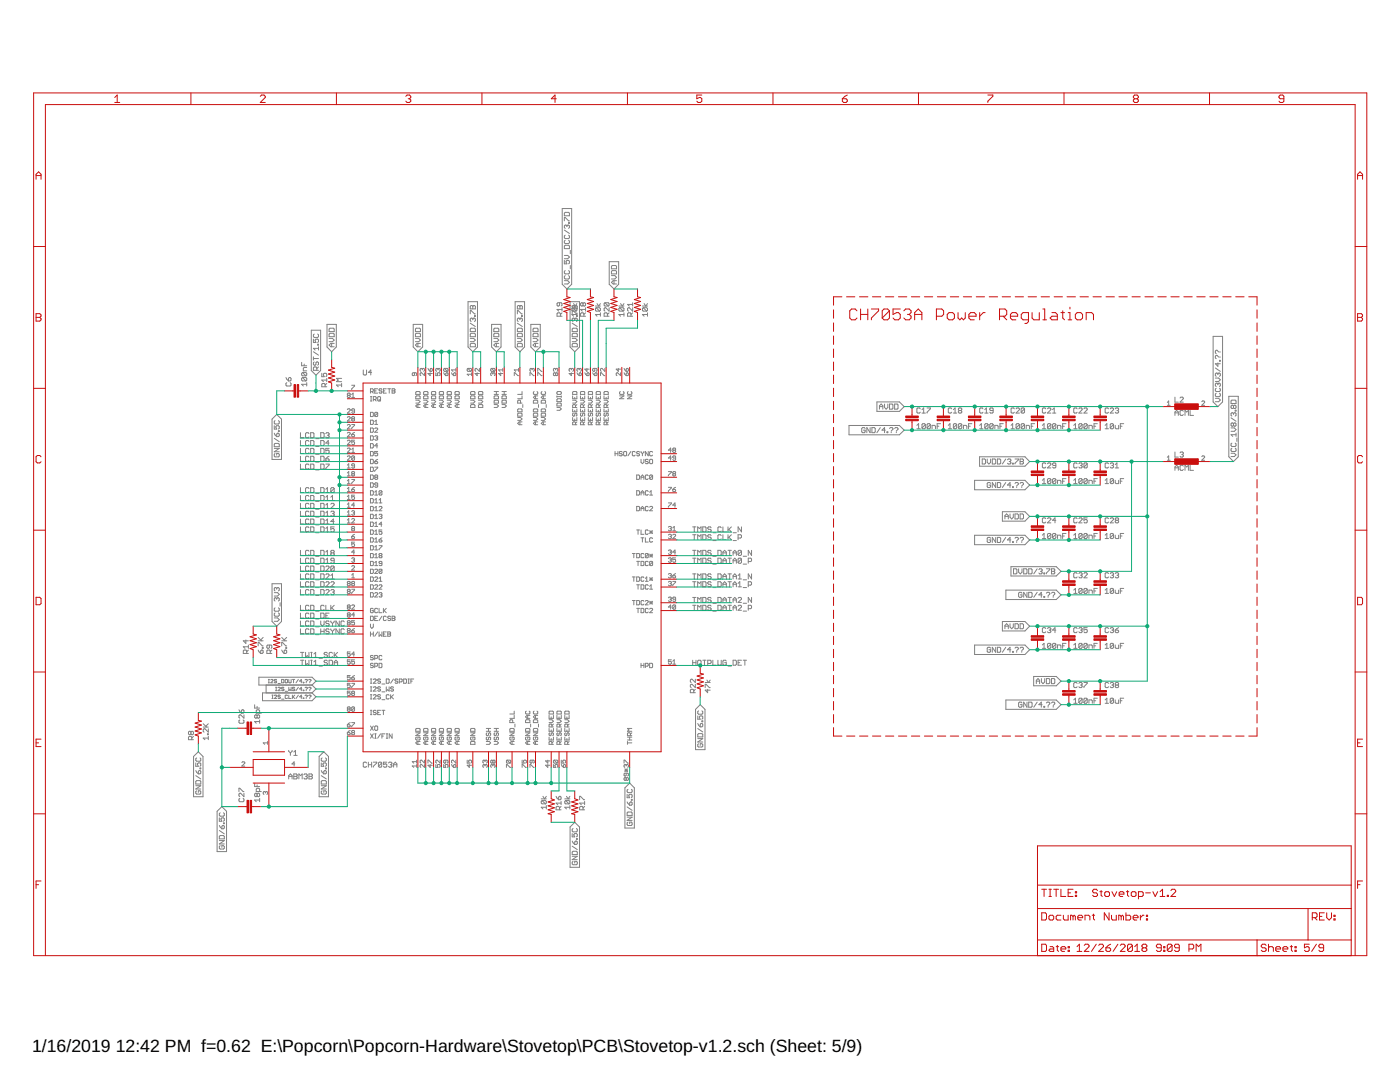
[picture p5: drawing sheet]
<svg xmlns="http://www.w3.org/2000/svg" width="279mm" height="216mm" viewBox="0 0 279 216" stroke-linecap="round" stroke-linejoin="round" font-family="sans-serif">
<defs><g id="words">
<g font-size="3.5">
<text x="6.4" y="209.9">1/16/2019</text>
<text x="23.1" y="209.9">12:42 PM f=0.62 E:\Popcorn\Popcorn-Hardware\Stovetop\PCB\Stovetop-v1.2.sch (Sheet: 5/9)</text>
</g>
</g></defs>
<g fill="none" stroke="#808080" stroke-width=".2">
<path d="M112.2 41.6h1.9v15.1l-1 1-.9-1zM112.6 52v.6h.5l-.1-.3 .1-.3h.4l.1 .1v.4l-.1 .1M112.6 56h.7l.3 .3-.3 .4h-.7M112.6 44.1v-.7l1 .7M112.6 51h.7l.3 .3-.3 .3h-.7M112.6 45.9l1 .7M112.8 46.9l-.2 .2v.3l.2 .2h.7l.1-.2v-.3l-.1-.2M112.8 55l-.2 .2v.3l.2 .2h.7l.1-.2v-.3l-.1-.2M112.8 54l-.2 .1v.4l.2 .2h.7l.1-.2v-.4l-.1-.1M112.8 42.4h.7l.1 .1v.6h-1v-.6zM112.8 47.9l-.2 .2v.3l.2 .2h.7l.1-.2v-.3l-.1-.2M112.8 48.9h.7l.1 .2v.5h-1v-.5z"/>
<path d="M113.1 45.1v.1M113.1 45.1l-.1-.2-.4 .2v.3l.2 .2M113.1 45.1l.2-.2 .3 .2v.3l-.1 .2M113.5 44.4h.1v.2h-.1zM113.8 50v.6M113.8 53v.6M121.6 52.2h1.9v4.5l-1 1-.9-1zM122 55h.7l.3 .3-.3 .4h-.7M122 54.1l.2-.1h.7l.1 .1v.6h-1zM122 53.1l.2-.1h.7l.1 .1v.5h-1zM122.5 56v.7M123 56h-.6l-.4 .3 .4 .4h.6"/>
<path d="M57.1 75.3l.5 .7M57.2 76.3l-.1 .2v.4l.1 .1h.7l.2-.1v-.4l-.2-.2M57.6 75.5l.3-.2 .2 .2v.3l-.2 .2h-.3zM60.2 72.3v.7h1M60.4 74.3h.6l.2 .2v.3l-.2 .2M60.4 75.3h.6l.2 .2v.3l-.2 .2M60.4 75.3l-.2 .2v.3l.2 .2h.6M60.4 74.3l-.2 .2v.3l.2 .2h.6M60.4 75.3l.6 .7M60.4 74.3l.6 .7M60.7 72.6v.4M61.2 76.7h-1l.3 .3"/>
<path d="M61.2 76.3v.7M61.2 73.3h-.5l-.2 .2v.5h.7M62.1 65.9h1.9v8l-.9 1-1-1zM62.5 67.7v.6h.6l-.2-.3 .2-.3h.3l.2 .1v.4l-.2 .1M62.5 71.2v.7M62.5 71.5h1.1M62.5 70.2l1.1 .7M62.7 66.7l-.2 .1v.4l.2 .1h.7l.2-.1v-.4l-.2-.1M62.7 72.2l-.2 .2v.3l.2 .2 .4-.2v-.3l.1-.2 .4 .2v.3l-.2 .2M63.2 73.9v-.5l-.1-.2h-.4l-.2 .2v.5h1.1M63.4 68.7h.2v.2h-.2zM63.6 73.2l-.4 .4"/>
<path d="M63.6 69.2v.6M63.6 69.5h-1.1l.4 .3M64.2 74.5v.7h.5l-.2-.4 .2-.3h.3l.2 .2v.3l-.2 .2M64.9 77.2v-.5l-.2-.2-.5 .2v.5h1M65.2 76.5l-.3 .3M65.2 75.8h-1l.3 .4M65.2 75.5v.7M65.3 64.7h1.8v4.5l-.9 1-.9-1zM65.7 67.5h.7l.3 .4-.3 .3h-.7M65.8 65.5h.7l.2 .2v.5h-1v-.5zM65.8 66.5h.7l.2 .2v.5h-1v-.5zM66.2 68.5v.7"/>
<path d="M66.7 68.5h-.7l-.3 .4 .3 .3h.7M68.2 76.8h-1l.3 .4M68.2 76.5v.7M68.2 75.5h-1l.3 .3-.3 .4h1M69.5 78.9l-.2-.2 .2-.3 .4 .2-.2 .3M69.5 78.9l-.2 .1 .2 .3 .4-.1-.2-.3M69.5 78.9h.2M70.2 76.9h.6l-.6 .8M70.2 78.7l.3-.3v.9M70.2 79.3h.6M72.5 73.8v.9l.2 .1h.3l.2-.1v-.9M73.9 78.1h.5l.1-.1-.1-.4h-.5v.8"/>
<path d="M73.9 79.1h.3M74.1 79.1v.9M74.2 74.3h-.7l.5-.5v1M74.2 78.1l.3 .3M74.5 79.7h.4l.2-.4-.2-.2h-.4v.9M74.8 79.7l.3 .3M74.8 78h.3M75.4 77.6h-.6v.8h.6M75.5 79.1l.4 .2v.6l-.1 .1-.4-.1zM75.6 79.7l.3 .3M76.2 77.7l-.1-.1-.5 .1 .2 .3 .4 .1-.1 .3-.5-.1M76.5 78h.3"/>
<path d="M77.1 77.6h-.6v.8h.6M77.4 77.6h.6M77.7 77.6v.8M78.3 77.6h.4l.1 .1-.1 .3 .1 .3-.1 .1h-.4zM78.3 78h.4M82.5 64.7h1.8v4.5l-.9 1-.9-1zM82.7 74.4v.4l-.1 .2-.3-.2 .1-.4h.6l.1 .1-.1 .5M82.9 67.5h.7l.3 .4-.3 .3h-.7M83 79.9h.5l.3 .2-.3 .3h-.5M83.1 66.5h.6l.2 .2v.5h-1v-.5zM83.1 65.5h.6l.2 .2v.5h-1v-.5zM83.1 78.1h.6l.1 .2v.4h-.8v-.4z"/>
<path d="M83.1 79h.6l.1 .1v.5h-.8v-.5zM83.4 68.5v.7M83.9 68.5h-.7l-.3 .4 .3 .3h.7M84.3 73.7l-.2-.2-.3 .2 .2 .4M84.3 73.7l.1-.2 .3 .2-.1 .4M84.3 73.7v.1M84.5 79.9h.6l.3 .2-.3 .3h-.6M84.7 78.1h.6l.1 .2v.4h-.9v-.4zM84.7 79h.6l.1 .1v.5h-.9v-.5zM84.7 74.4v.6l-.6-.6-.3 .1 .2 .5M85.4 73.5l.5 .6M85.9 74.4v.6l-.5-.5h.9"/>
<path d="M86 73.5l.3 .2-.2 .4h-.2zM86.1 79.9h.6l.3 .2-.3 .3h-.6M86.3 78.1h.5l.2 .6h-.9v-.4zM86.3 79h.5l.2 .6h-.9v-.5zM87 74.4v.6h.4l-.1-.5 .4-.1 .1 .1-.1 .5M87.4 73.7l-.1-.2-.3 .2 .1 .4M87.4 73.7l.1-.2 .3 .2-.1 .4M87.4 73.7v.1M87.7 79.9h.5l.3 .2-.3 .3h-.5M87.8 78.1h.6l.1 .6h-.8v-.4zM87.8 79h.6l.1 .6h-.8v-.5zM88.5 74.4l.5 .6"/>
<path d="M88.7 73.5l-.2 .5 .2 .1h.6M88.7 73.5h.6l.1 .2-.1 .4M88.7 73.5l.6 .6M89 74.5l.3-.1 .1 .4-.4 .2zM89.2 79.9h.6l.3 .2-.3 .3h-.6M89.4 78.1h.6l.1 .6h-.9zM89.4 79h.6l.1 .6h-.9zM90.1 74.4l.4 .6M90.5 74.5l.3-.1 .2 .4-.5 .2zM90.8 79.9h.6l.3 .2-.3 .3h-.6M90.9 78.1h.6l.2 .6h-.9zM90.9 79h.6l.2 .6h-.9z"/>
<path d="M91 73.5v.6M91 73.8h-.9l.3 .3M93.4 73.5h.6l.1 .2-.1 .4M93.4 73.5l-.2 .5 .2 .1h.6M93.4 73.5l.6 .6M93.4 60.2h1.9v9l-.9 1-1-1zM93.9 67.5h.6l.4 .4-.4 .3h-.6M93.9 61.1l.1-.1 .4 .1 .3-.1 .2 .1v.5h-1zM93.9 68.7l.1-.2h.7l.2 .2v.5h-1zM93.9 66.7l.1-.2h.7l.2 .2v.5h-1zM93.9 65.7l.1-.2h.7l.2 .2v.5h-1zM93.9 62.6v-.6l1 .6"/>
<path d="M93.9 64.5l1 .7M93.9 79.9h.6l.3 .2-.3 .3h-.6M93.9 79.1l.2-.1h.5l.2 .1v.5h-.9zM93.9 78.3l.2-.2h.5l.2 .2v.4h-.9zM94.1 74.4v.6M94.1 74.7h-.9l.3 .3M94.4 63.6l-.2-.1-.3 .1v.4l.1 .2M94.4 63.6l.1-.1 .4 .1v.4l-.2 .2M94.4 61.1v.5M94.4 63.6v.2M94.7 63h.2v.1h-.2zM95.2 74.4v.6l-.4-.5h.9"/>
<path d="M95.5 79.9h.6l.3 .2-.3 .3h-.6M95.5 79.1l.1-.1h.6l.2 .1v.5h-.9zM95.5 78.3l.1-.2h.6l.2 .2v.4h-.9zM95.7 73.5v.6l-.6-.6-.3 .2 .2 .4M98.1 73.5h.6l.1 .2-.1 .4M98.1 73.5l-.2 .5 .2 .1h.6M98.1 73.5l.6 .6M98.1 64.7h1.9v4.5l-.9 1-1-1zM98.4 74.5l-.2-.1-.3 .1 .2 .5M98.4 74.5l.1-.1 .3 .1-.1 .5M98.4 74.5v.2M98.6 66.7l.1-.2h.7l.1 .2v.5h-.9z"/>
<path d="M98.6 65.7l.1-.2h.7l.1 .2v.5h-.9zM98.6 67.5h.6l.3 .4-.3 .3h-.6M98.6 79.1l.2-.1h.5l.2 .1v.5h-.9zM98.6 78.7h.9M98.6 78.1h.9M99.1 68.5v.7M99.1 78.1v.6M99.5 68.5h-.6l-.3 .4 .3 .3h.6M99.9 74.4v.6l-.4-.5h.9M100.2 79.1l.1-.1h.6l.1 .1v.5h-.8zM100.2 78.7h.8M100.2 78.1h.8"/>
<path d="M100.4 73.8h-.9l.3 .3M100.4 73.5v.6M100.6 78.1v.6M102.6 75v-.6l.9 .6M102.8 60.2h1.9v9l-.9 1-1-1zM103.3 61.1l.1-.1 .4 .1 .3-.1 .1 .1v.5h-.9zM103.3 65.7l.1-.2h.7l.1 .2v.5h-.9zM103.3 66.7l.1-.2h.7l.1 .2v.5h-.9zM103.3 68.7l.1-.2h.7l.1 .2v.5h-.9zM103.3 62.6v-.6l.9 .6M103.3 67.5h.6l.3 .4-.3 .3h-.6M103.3 64.5l.9 .7"/>
<path d="M103.5 73.8h-.9l.3 .3M103.5 73.5v.6M103.8 63.6l.1-.1 .3 .1v.4l-.1 .2M103.8 61.1v.5M103.8 63.6v.2M103.8 63.6l-.2-.1-.3 .1v.4l.1 .2M104.1 63h.1v.1h-.1zM104.2 79v.6h-.9M104.2 78.1v.6h-.9M105.8 75v-.6l.8 .6M105.9 64.7h1.9v4.5l-.9 1-1-1zM106.2 73.7l-.2-.2-.2 .2 .1 .4"/>
<path d="M106.2 73.7l.1-.2 .3 .2-.1 .4M106.2 73.7v.1M106.4 66.7l.2-.2h.6l.2 .2v.5h-1zM106.4 67.5h.6l.4 .4-.4 .3h-.6M106.4 65.7l.2-.2h.6l.2 .2v.5h-1zM106.6 78.1l-.2 .2 .2 .4 .7-.1-.1-.5M106.6 79.9h.6l.1 .1v.4h-.9v-.4zM106.9 68.5v.7M106.9 79v.6M107.3 74.1v-.6l.9 .6M107.3 75v-.6l.9 .6M107.3 79h-.6l-.3 .3 .3 .3h.6"/>
<path d="M107.4 68.5h-.7l-.3 .4 .3 .3h.7M108.2 78.1l-.2 .2 .2 .4 .7-.1-.2-.5M108.2 79.9h.5l.2 .1v.4h-.9v-.4zM108.4 79v.6M108.9 79h-.6l-.3 .3 .3 .3h.6M110.9 74.5l-.2-.1-.3 .1 .2 .5 .3-.2M110.9 74.5l.1-.1 .3 .1-.1 .5-.3-.2M110.9 73.7l-.2-.2-.3 .2 .2 .4M110.9 73.7l.1-.2 .3 .2-.1 .4M110.9 73.7v.1M110.9 74.5v.3M111.1 78.3l.2-.2h.6l.1 .5-.7 .1z"/>
<path d="M111.1 79.1h.9M111.1 79v.3M111.3 79.6h.6l.1 .1v.4h-.9v-.4zM111.7 60.4v.5l-.2 .2-.3-.2v-.3l.1-.2h.7l.2 .2v.3l-.2 .2M111.8 63.1v-.5l-.1-.2h-.4l-.1 .2v.5h1M112 79v.3M112.2 61.7h-1l.3 .4M112.2 62.4l-.4 .4M112.2 61.4v.7M113.8 60.2h1.9v9l-1 1-.9-1zM114 73.7l-.1-.2-.3 .2 .1 .4M114 73.7l.2-.2 .2 .2-.1 .4"/>
<path d="M114 74.4v.6l-.4-.5h.8M114 73.7v.1M114.1 61.1h1M114.2 65.7l.2-.2h.6l.2 .2v.5h-1zM114.2 61.1l.2-.1 .3 .1 .3-.1 .2 .1v.5h-1zM114.2 62.6v-.6l1 .6M114.2 67.5h.7l.3 .4-.3 .3h-.7M114.2 64.5l1 .7M114.3 78.3l.1-.2h.6l.1 .6h-.8zM114.3 79v.6h.8v-.6M114.3 79.9h.6l.2 .2-.2 .3h-.6M114.3 61.4l-.2 .2v.3l.2 .2h.7"/>
<path d="M114.3 61.4h.7l.1 .2v.3l-.1 .2M114.3 61.4l.7 .7M114.4 66.5h.6l.2 .2v.5h-1v-.5zM114.4 68.5h.6l.2 .2v.5h-1v-.5zM114.5 60.6l.3 .5 .3-.5M114.7 63.6l.2-.1 .3 .1v.4l-.2 .2M114.7 61.1v.5M114.7 63.6v.2M114.7 79.3v.3M114.7 63.6l-.2-.1-.3 .1v.4l.2 .2M115 63h.2v.1h-.2zM115.1 62.8h-1l.4 .3"/>
<path d="M115.1 62.4v.7M115.1 74.4l.5 .6M115.6 73.7l-.2-.2-.3 .2 .2 .4M115.6 73.7l.1-.2 .3 .2-.1 .4M115.6 73.7v.1M115.7 74.4l.3 .1-.1 .5h-.3zM115.8 79.9h.6l.3 .2-.3 .3h-.6M115.8 79v.6h.9v-.6M116 78.1h.6l.1 .6h-.9zM116.3 79.3v.3M116.4 60.6l-.2-.2-.3 .2v.3l.1 .2 .4-.2M116.4 60.6l.1-.2 .4 .2v.3l-.2 .2-.3-.2"/>
<path d="M116.4 60.6v.3M116.5 63.1v-.5l-.1-.2h-.4l-.1 .2v.5h1M116.7 74.4l.4 .6M116.9 62.4l-.4 .4M116.9 61.7h-1l.3 .4M116.9 61.4v.7M117.1 74.5l.3-.1 .2 .4-.5 .2zM117.1 73.5v.6l-.4-.4h.9M117.4 79.9h.6l.3 .2-.3 .3h-.6M117.4 79v.6h.9v-.6M117.5 78.1h.6l.2 .6h-.9zM117.8 79.3v.3"/>
<path d="M118.3 74.4l.4 .6M118.7 74.5l.3-.1 .1 .4-.4 .2zM118.7 73.5l-.1 .6-.3-.1 .1-.5h.6l.1 .2-.1 .4M118.8 61.1h1M119 61.4h.7l.1 .2v.3l-.1 .2M119 79v.6h.8v-.6M119 61.4l-.2 .2 .2 .5h.7M119 61.4l.7 .7M119 79.9h.5l.3 .2-.3 .3h-.5M119.1 78.1h.6l.1 .6h-.8zM119.1 60.6l.4 .5 .3-.5M119.4 79.3v.3"/>
<path d="M119.8 62.8h-1l.3 .3M119.8 62.4v.7M119.8 75v-.6l.9 .6M120.5 79.9h.6l.3 .2-.3 .3h-.6M120.5 79v.6h.9v-.6M120.7 78.1h.5l.2 .2v.4h-.9zM120.7 73.5v.6l-.6-.6-.3 .2 .2 .4M120.7 60.4l-.1 .2v.3l.1 .2h.7M120.7 60.4h.7l.2 .2v.3l-.2 .2M120.7 60.4l.7 .7M121 79.3v.3M121.2 63.1v-.5l-.1-.2h-.4l-.1 .2v.5h1"/>
<path d="M121.6 61.4v.7l-.7-.7-.3 .2v.3l.1 .2M121.6 62.4l-.4 .4M123.4 73.5v.6l-.4-.4h.8M123.5 61.1h1M123.7 79h.8l-.8 .6h.8M123.7 61.4l-.2 .2v.3l.2 .2h.7M123.7 61.4h.7l.1 .2v.3l-.1 .2M123.7 61.4l.7 .7M123.8 78.1l-.1 .2 .1 .4 .7-.1-.1-.5M123.8 60.6l.4 .5 .3-.5M123.8 74.4v.6l-.5-.6-.3 .1 .1 .5M124.5 62.8h-1l.3 .3"/>
<path d="M124.5 62.4v.7M124.5 74.4l.5 .6M124.5 73.5l.5 .6M125 74.5l.3-.1 .1 .4-.4 .2zM125 73.7l.3-.2 .1 .5-.4 .1zM125.2 79h.9l-.9 .6h.9M125.4 78.1l-.2 .2 .2 .4 .7-.1-.2-.5M125.9 63.1v-.5l-.1-.2h-.4l-.2 .2v.5h1.1M126.3 61.4v.7l-.7-.7-.4 .2v.3l.2 .2M126.3 62.4l-.4 .4M126.3 60.4v.7M126.3 60.7h-1.1l.4 .4"/>
<path d="M128.2 61.1h1M128.4 61.4l-.2 .2v.3l.2 .2h.7M128.4 61.4h.7l.1 .2v.3l-.1 .2M128.4 61.4l.7 .7M128.5 60.6l.4 .5 .3-.5M129.2 62.8h-1l.3 .3M129.2 62.4v.7M234.5 79.2v1h.7M235.5 79.4l.2-.2h.3l.2 .2-.7 .8h.7M242.1 67.1h1.9v13.1l-.9 .9-1-.9zM242.5 75.4h.7l.3 .4-.3 .3h-.7M242.5 79.5h.7l.3 .3-.3 .4h-.7"/>
<path d="M242.5 73.4l1 .7M242.7 77.5l-.2 .1v.4l.2 .1h.7l.1-.1v-.4l-.1-.1M242.7 78.5l-.2 .1v.4l.2 .1h.7l.1-.1v-.4l-.1-.1M243.1 74.6l-.2-.2-.4 .2v.3l.2 .2M243.1 76.6l-.2-.1-.4 .1v.4l.2 .1M243.1 74.6l.1-.2 .3 .2v.3l-.1 .2M243.1 76.6l.1-.1 .3 .1v.4l-.1 .1M243.1 72.4v.7l-.6-.5h1M243.1 74.6v.2M243.1 76.6v.2M243.2 70.2l-.5-.3-.2 .2v.3l.2 .2M243.2 71.2l-.5-.3-.2 .2v.3l.2 .2"/>
<path d="M243.4 71.9h.1v.2h-.1zM243.4 71.2h.1M243.4 70.2h.1M245.2 79.1h1.9v12l-.9 1-1-1zM245.9 79.8h.6l.2 .2v.5h-1v-.5zM54.3 83.6l.9-.9 1 .9v8.1h-1.9zM54.7 89.5h1l-1 .6h1M54.7 84.9v.7h.5l-.1-.3 .1-.4h.4l.1 .2v.3l-.1 .2M54.7 87.5l1 .6M54.7 86.4l.5 .7M54.9 88.5h.7l.1 .1v.5h-1v-.5zM54.9 90.5l-.2 .2 .2 .5h.7l.1-.2v-.3l-.1-.2h-.4v.3"/>
<path d="M54.9 83.9l-.2 .2 .2 .5h.7l.1-.2v-.3l-.1-.2M55.2 86.6l.4-.2 .1 .2v.4l-.1 .1h-.4zM55.6 85.9h.1v.2h-.1zM60 89.5v1h.6M60 86.3v1.1h.6M60 87.9v1h.6M60 91v1.1h.6M60 92.6v1h.6M60 97.3v1h.6M60 98.9v1h.6M61.7 88.1l-.2-.2h-.3l-.2 .2v.7l.2 .1h.3l.2-.1M61.7 89.6l-.2-.1h-.3l-.2 .1v.7l.2 .2h.3l.2-.2"/>
<path d="M61.7 97.5l-.2-.2h-.3l-.2 .2v.6l.2 .2h.3l.2-.2M61.7 86.5l-.2-.2h-.3l-.2 .2v.7l.2 .2h.3l.2-.2M61.7 91.2l-.2-.2h-.3l-.2 .2v.7l.2 .2h.3l.2-.2M61.7 92.8l-.2-.2h-.3l-.2 .2v.7l.2 .1 .5-.1M61.7 99l-.2-.1h-.3l-.2 .1v.7l.2 .2h.3l.2-.2M62 89.5h.5l.2 .1v.7l-.2 .2h-.5zM62 86.3h.5l.2 .2v.7l-.2 .2h-.5zM62 87.9h.5l.2 .2v.7l-.2 .1h-.5zM62 91h.5l.2 .2v.7l-.2 .2h-.5zM62 92.6h.5l.2 .2v.7l-.2 .1h-.5zM62 97.3h.5l.2 .2v.6l-.2 .2h-.5zM62 98.9h.5l.2 .1v.7l-.2 .2h-.5z"/>
<path d="M63 87.5h.7M63 89.1h.7M63 90.6h.7M63 92.2h.7M63 93.8h.7M63 98.5h.7M64 97.3h.5l.2 .2v.6l-.2 .2h-.5zM64 98.9h.5l.2 .1v.7l-.2 .2h-.5zM64 89.5h.5l.2 .1v.7l-.2 .2h-.5zM64 86.3h.5l.2 .2v.7l-.2 .2h-.5zM64 87.9h.5l.2 .2v.7l-.2 .1h-.5zM64 91h.5l.2 .2v.7l-.2 .2h-.5z"/>
<path d="M64 92.6h.5l.2 .2v.7l-.2 .1h-.5zM65 86.5l.2-.2h.3l.2 .2-.2 .3M65 91.5h.5l.2 .4-.2 .2h-.3l-.2-.2zM65 92.6h.7l-.7 1M65 98.3h.7M65 97.6l.3-.3v1M65 99.2l.3-.3v1M65 99.9h.7M65.3 86.8h.2M65.5 86.8l.2 .2-.2 .4h-.3l-.2-.2M65.7 89.5h-.7v.5l.5-.2 .2 .2v.3l-.2 .2h-.3l-.2-.2M65.7 88.4h-.7l.5-.5v1"/>
<path d="M65.7 91l-.7 .5M66 99.2l.4-.3v1M66 99.9h.7M66.7 97.5l-.2-.2h-.3l-.2 .2v.6M66.7 97.5v.6l-.2 .2h-.3l-.2-.2M66.7 97.5l-.7 .6M69.3 84.9l.2-.2 .4 .2-.6 .7h.6M69.3 92.8l.3-.3v.9M69.3 94.4l.3-.3v.9M69.3 95.9l.3-.2v.8M69.3 97.5l.3-.3v.9M69.3 81.7l.2-.1 .4 .1-.6 .7h.6"/>
<path d="M69.3 83.3l.2-.2 .4 .2-.6 .7h.6M69.3 86.4l.2-.1 .4 .1-.6 .7h.6M69.3 88l.2-.2 .4 .2-.6 .7h.6M69.3 89.6l.2-.2 .4 .2-.6 .7h.6M69.3 91.1l.2-.1 .4 .1-.6 .7h.6M69.3 99.1l.3-.3v.9M69.3 93.4h.6M69.3 95h.6M69.3 96.5h.6M69.3 98.1h.6M69.3 99.7h.6M70.2 84.7h.6l-.6 .9"/>
<path d="M70.2 86.7h.4l.2 .3-.5 .1zM70.2 95.7h.6l-.6 .8M70.2 97.7h.4l.2 .3-.5 .1zM70.2 90.3h.6M70.2 89.7l.3-.3v.9M70.3 83.6l-.1-.2 .1-.3 .5 .2-.2 .3M70.3 94.5l-.1-.1 .1-.3 .5 .1-.2 .3M70.3 83.6l-.1 .1 .1 .3 .5-.1-.2-.3M70.3 94.5l-.1 .2 .1 .3 .5-.2-.2-.3M70.3 83.6h.3M70.3 94.5h.3M70.8 98.8h-.6v.4l.3-.1 .3 .1-.2 .5-.4-.2"/>
<path d="M70.8 82h-.5l-.1-.1 .1-.3 .5 .1v.6l-.2 .1-.4-.1M70.8 87.8h-.6v.5l.3-.2 .3 .2-.2 .4-.4-.1M70.8 91.1v.6l-.2 .1-.4-.1M70.8 93h-.5l-.1-.2 .1-.3 .5 .2v.6l-.2 .1-.4-.1M70.8 91.1l-.5-.1-.1 .7M70.8 86.3l-.6 .4M70.8 91.1l-.6 .6M70.8 97.2l-.6 .5M73.9 82.3h.5l.1 .1v.6l-.1 .1h-.5zM73.9 83.8l.6 .2v.6l-.1 .1h-.5zM73.9 85.4l.6 .1v.6l-.1 .2h-.5zM73.9 87l.6 .1v.6l-.1 .1h-.5z"/>
<path d="M73.9 88.5h.5l.1 .2v.5l-.1 .2h-.5zM73.9 90.1h.5l.1 .1v.6l-.1 .2h-.5zM73.9 91.7h.5l.1 .1v.6l-.1 .1h-.5zM73.9 93.2h.5l.1 .2v.5l-.1 .2h-.5zM73.9 94.8h.5l.1 .1v.6l-.1 .2h-.5zM73.9 96.4h.5l.1 .1v.6l-.1 .1h-.5zM73.9 97.9h.5l.1 .2v.5l-.1 .2h-.5zM73.9 99.5h.5l.1 .1v.6l-.1 .2h-.5zM73.9 80h.3M74.8 92.1h.4l.2 .3-.5 .1zM74.8 93.2h.6l-.6 .9M74.8 85.5l.1-.1 .5 .1-.6 .8h.6"/>
<path d="M74.8 87.1l.4-.1 .2 .1-.2 .3M74.8 84.7h.6M74.8 84.1l.3-.3v.9M74.8 98.2l.3-.3v.9M74.8 99.8l.3-.3v.9M74.8 98.8h.6M74.9 95.2l-.1-.1 .1-.3 .5 .1-.2 .3M74.9 95.2l-.1 .2 .1 .3 .5-.2-.2-.3M74.9 95.2h.3M75.1 87.4h.1M75.2 87.4l.2 .1-.2 .3-.4-.1M75.4 82.4v.6l-.2 .1-.4-.1"/>
<path d="M75.4 82.4l-.5-.1-.1 .1v.6M75.4 90.1h-.6v.4l.3-.1 .3 .1-.2 .5-.4-.2M75.4 96.8h-.5l-.1-.2 .1-.2 .5 .1v.6l-.2 .1-.4-.1M75.4 82.4l-.6 .6M75.4 89h-.6l.4-.5v.9M75.4 91.7l-.6 .4M75.6 99.8l.3-.3v.9M76.2 98.1l-.1 .7-.5-.2M76.2 98.1l-.4-.2-.2 .2v.5M76.2 98.1l-.6 .5M83.4 80.7v.6M83.8 80.7h-.6l-.2 .3 .2 .3h.6"/>
<path d="M85 80.7v.6M85.4 80.7h-.6l-.3 .3 .3 .3h.6M86.5 80.7v.6M87 80.7h-.6l-.3 .3 .3 .3h.6M88.1 80.7v.6M88.5 80.7h-.6l-.2 .3 .2 .3h.6M89.7 80.7v.6M90.1 80.7h-.6l-.3 .3 .3 .3h.6M91.2 80.7v.6M91.7 80.7h-.6l-.3 .3 .3 .3h.6M93.9 80.9l.2-.2h.5l.2 .2v.4h-.9zM95.5 80.9l.1-.2h.6l.2 .2v.4h-.9z"/>
<path d="M98.6 80.7h.6l.3 .3-.3 .3h-.6M98.6 80l.2-.1h.5l.2 .1v.4h-.9zM100.2 80.7h.6l.2 .3-.2 .3h-.6M100.2 80l.1-.1h.6l.1 .1v.4h-.8zM103.3 83.3h.6l.3 .3-.3 .3h-.6M103.3 82.6l.2-.2h.5l.2 .2v.4h-.9zM103.3 81.7l.7-.1 .2 .1v.5h-.9zM103.8 84.2v.6M103.9 80.4v-.4l-.4-.1-.2 .1v.4h.9M104.2 84.2h-.6l-.3 .3 .3 .3h.6M104.3 80.7v.6M106.4 81.7l.8-.1 .1 .1v.5h-.9z"/>
<path d="M106.4 83.3h.6l.3 .3-.3 .3h-.6M106.6 82.4h.6l.1 .2v.4h-.9v-.4zM106.9 84.2v.6M107.3 84.2h-.6l-.3 .3 .3 .3h.6M107.5 80.7v.6M108 81.7l.7-.1 .2 .1v.5h-.9zM108 83.3h.6l.3 .3-.3 .3h-.6M108.2 82.4h.5l.2 .2v.4h-.9v-.4zM108.4 84.2v.6M108.9 84.2h-.6l-.3 .3 .3 .3h.6M109 80.7v.6M111.1 81.3h.6l.3 .3-.3 .3h-.6"/>
<path d="M111.3 80.4h.6l.1 .2v.4h-.9v-.4zM114.3 81.6v.6h.8v-.6M114.3 83.3v.6h.8v-.6M114.4 82.4l-.1 .5 .3 .1 .1-.4 .3-.2 .1 .2-.1 .4M114.7 81.9v.3M114.7 83.6v.3M114.9 81.3v-.4l-.2-.2-.4 .2v.4h.8M114.9 84.8v-.5l-.2-.1-.4 .1v.5h.8M115.1 84.2l-.2 .3M115.1 80.7l-.2 .3M115.8 83.3v.6h.9v-.6M115.8 81.6v.6h.9v-.6"/>
<path d="M116 82.4l-.2 .2 .2 .4 .3-.1 .1-.5 .3 .2-.1 .4M116.3 81.9v.3M116.3 83.6v.3M116.4 81.3v-.4l-.4-.2-.2 .6h.9M116.4 84.8v-.5l-.4-.1-.2 .6h.9M116.7 84.2l-.3 .3M116.7 80.7l-.3 .3M117.4 83.3v.6h.9v-.6M117.4 81.6v.6h.9v-.6M117.5 82.4l-.1 .2 .1 .4 .3-.1 .2-.5 .3 .2-.2 .4M117.8 81.9v.3M117.8 83.6v.3"/>
<path d="M118 81.3v-.4l-.5-.2-.1 .6h.9M118 84.8v-.5l-.5-.1-.1 .6h.9M118.3 84.2l-.3 .3M118.3 80.7l-.3 .3M119 81.6v.6h.8v-.6M119 83.3v.6h.8v-.6M119.1 82.4l-.1 .2 .1 .4 .3-.1 .1-.5 .3 .2-.1 .4M119.4 81.9v.3M119.4 83.6v.3M119.5 81.3v-.4l-.4-.2-.1 .6h.8M119.5 84.8v-.5l-.4-.1-.1 .6h.8M119.8 84.2l-.3 .3"/>
<path d="M119.8 80.7l-.3 .3M120.5 83.3v.6h.9v-.6M120.5 81.6v.6h.9v-.6M120.7 82.4l-.2 .2 .2 .4 .3-.1 .1-.5 .3 .2-.2 .4M121 81.9v.3M121 83.6v.3M121.1 81.3v-.4l-.4-.2-.2 .6h.9M121.1 84.8v-.5l-.4-.1-.2 .6h.9M121.4 84.2l-.3 .3M121.4 80.7l-.3 .3M122.7 90.1v.9M122.7 90.5h.6"/>
<path d="M123.3 90.1v.9M124.2 90.2l-.5-.1-.1 .3 .4 .1 .2 .3-.2 .2-.4-.2M124.5 90.2l.1-.1 .5 .1v.6l-.2 .2-.4-.2zM125.9 90.1l-.6 .9M126.8 90.2l-.2-.1-.4 .1v.6l.1 .2 .5-.2M127.1 94.8h.4l.1 .1v.6l-.1 .2h-.4zM127.1 97.9h.4l.1 .2v.5l-.1 .2h-.4zM127.6 90.2l-.4-.1-.1 .3 .4 .1 .1 .3-.1 .2-.4-.2M127.9 95.2h.6M127.9 90.1l.3 .4M127.9 91.7v.5l.3 .3 .3-.3v-.5M127.9 95.7v-.6l.3-.3 .3 .3v.6"/>
<path d="M127.9 98.8v-.6l.3-.3 .3 .3v.6M127.9 98.3h.6M128.2 90.5v.5M128.5 90.1l-.3 .4M129.4 91.8l-.5-.1-.1 .2 .4 .2 .2 .3-.2 .1-.4-.1M129.4 94.9l-.2-.1-.4 .1 .1 .8 .5-.2M129.4 98.1l-.2-.2-.4 .2 .1 .7 .5-.2M129.4 90.1v.9l-.6-.9v.9M129.6 91.8l.2-.1 .4 .1v.6l-.1 .1-.5-.1zM129.6 98.8h.6M129.6 98.2l.3-.3v.9M130.2 90.2l-.1-.1-.5 .1v.6l.2 .2 .4-.2"/>
<path d="M130.2 94.9v.6l-.1 .2-.5-.2M130.2 94.9l-.4-.1-.2 .1v.6M130.2 94.9l-.6 .6M133.4 97.2h.6l-.6 .9M133.4 94.1h.6l-.6 .9M134 89.8h-.6l.4-.4v.9M134 91.4h-.6l.4-.4v.8M134.3 97.7h.4l.1 .3-.4 .1zM134.4 89.8l-.1-.1 .1-.3 .4 .2-.1 .2M134.4 89.8l-.1 .2 .1 .3 .4-.2-.1-.3M134.4 94.5l-.1-.1 .1-.3 .4 .1-.1 .3M134.4 94.5l-.1 .2 .1 .3 .4-.2-.1-.3"/>
<path d="M134.4 94.5h.3M134.4 89.8h.3M134.8 91.4h-.4l-.1-.2 .1-.2 .4 .1v.6l-.1 .1-.4-.1M134.8 97.2l-.5 .5M169.4 84.9h10.1l.9 .9-.9 1h-10.1zM172.7 85.5l-.2-.2h-.4l-.1 .2v.7l.1 .1h.4l.2-.1v-.4h-.4M173.7 85.3v1l-.7-1v1M174 85.3h.5l.2 .2v.7l-.2 .1h-.5zM175 80.2h4.5l.9 .9-.9 1h-4.5zM175.5 81.6v-.6l.4-.4 .3 .4v.6M175.5 81.1h.7M175.7 85.3l-.7 1"/>
<path d="M176.5 80.6v.7l.3 .3 .4-.3v-.7M176.7 85.8h-.7l.5-.5v1M177 86.2h.2v.1h-.2zM177.5 85.5l.2-.2h.3l.2 .2-.3 .5M177.5 80.6h.5l.2 .2v.7l-.2 .1h-.5zM177.9 86.2v.1M178.5 85.5l.2-.2h.3l.2 .2-.3 .5M178.5 80.6h.5l.2 .2v.7l-.2 .1h-.5zM178.9 86.2v.1M183 84.9l.3-.4v1.1M183 85.6h.7M183.7 81.6l-.2-.2h-.3l-.2 .2v.7l.2 .1h.3l.2-.1"/>
<path d="M184 82.4h.7M184 81.7l.3-.3v1M184.7 84.7v.7l-.2 .2h-.3l-.2-.2M184.7 84.7l-.2-.2h-.3l-.2 .2v.7M184.7 84.7l-.7 .7M185 81.4h.7l-.7 1M185.7 84.7v.7l-.2 .2h-.3l-.2-.2M185.7 84.7l-.2-.2h-.3l-.2 .2v.7M185.7 84.7l-.7 .7M186 85.6v-.7h.5l.2 .1v.6M187 85h.4M187.7 84.5h-.7v1.1"/>
<path d="M189.3 85.6h.6M189.3 84.9l.3-.4v1.1M189.9 81.6l-.1-.2h-.4l-.1 .2v.7l.1 .1h.4l.1-.1M190.3 82.4h.6M190.3 81.7l.3-.3v1M190.9 84.7v.7l-.1 .2h-.4l-.1-.2M190.9 84.7l-.1-.2h-.4l-.1 .2v.7M190.9 84.7l-.6 .7M191.4 81.9l-.1-.2 .1-.3h.4l.1 .2-.1 .3M191.4 81.9l-.1 .2 .1 .3h.4l.1-.1-.1-.4M191.4 81.9h.4M191.9 84.7v.7l-.1 .2h-.4l-.1-.2"/>
<path d="M191.9 84.7l-.1-.2h-.4l-.1 .2v.7M191.9 84.7l-.6 .7M192.3 85.6v-.7h.5l.2 .1v.6M193.3 85h.3M194 84.5h-.7v1.1M194.5 95.8h10.1l.9 1-.9 .9h-10.1zM195.5 91.1h9.1l.9 1-.9 .9h-9.1zM195.5 85.6h.7M195.5 84.9l.4-.4v1.1M196 91.6h.5l.2 .2v.6l-.2 .2h-.5zM196.2 81.6l-.2-.2h-.3l-.2 .2v.7l.2 .1h.3l.2-.1M196.5 82.4h.7"/>
<path d="M196.5 81.7l.3-.3v1M197 91.6v.7l.4 .3 .3-.3v-.7M197.2 84.7v.7l-.2 .2h-.3l-.2-.2M197.2 84.7l-.2-.2h-.3l-.2 .2v.7M197.2 84.7l-.7 .7M197.7 96.5l-.2-.2h-.3l-.2 .2v.6l.2 .2h.3l.2-.2v-.3h-.3M198 91.6h.5l.2 .2v.6l-.2 .2h-.5zM198.2 84.7v.7l-.2 .2h-.3l-.2-.2M198.2 84.7l-.2-.2h-.3l-.2 .2v.7M198.2 81.9h-.5l-.2-.2 .2-.3h.3l.2 .2v.7l-.2 .1h-.3l-.2-.1M198.2 84.7l-.7 .7M198.5 85.6v-.7h.6l.1 .1v.6"/>
<path d="M198.7 96.3v1l-.7-1v1M199.1 91.6h.4l.2 .2v.6l-.2 .2h-.4zM199.1 96.3h.4l.2 .2v.6l-.2 .2h-.4zM199.6 85h.3M200.2 84.5h-.6v1.1M200.7 96.3l-.7 1M200.7 91.6l-.7 1M201.1 91.8l.1-.2h.4l.1 .2-.1 .3M201.4 92.1h.2M201.6 92.1l.1 .2-.1 .3-.5-.2M201.7 96.8h-.6l.5-.5v1M201.8 85.6h.6"/>
<path d="M201.8 84.9l.3-.4v1.1M202.1 92.4h.1v.2h-.1zM202.1 97.1h.1v.2h-.1zM202.4 81.6l-.1-.2h-.3l-.2 .2v.7l.2 .1h.3l.1-.1M202.6 96.5l.1-.2h.4l.1 .2-.3 .4M202.6 91.6h.6l-.6 1M202.8 81.6l.1-.2h.4l.2 .2v.1l-.7 .7h.7M202.9 97.1v.2M203.5 84.7v.7l-.2 .2h-.4l-.1-.2M203.5 84.7l-.2-.2h-.4l-.1 .2v.7M203.5 84.7l-.7 .7M203.6 91.6h.5l.2 .2-.2 .3 .2 .3-.2 .2h-.5z"/>
<path d="M203.6 92.1h.5M203.6 96.5l.2-.2h.3l.2 .2-.4 .4M203.9 97.1v.2M204.5 84.7v.7l-.2 .2h-.3l-.2-.2M204.5 84.7l-.2-.2h-.3l-.2 .2v.7M204.5 81.6l-.2-.2h-.3l-.2 .2v.7M204.5 81.6v.7l-.2 .1h-.3l-.2-.1M204.5 84.7l-.7 .7M204.5 81.6l-.7 .7M204.8 85.6v-.7h.5l.2 .1v.6M205.8 85h.3M206.5 84.5h-.7v1.1"/>
<path d="M208 85.6h.7M208 84.9l.4-.4v1.1M208 95.8l.4-.3v1M208 96.5h.7M208.7 92.5l-.2-.1h-.3l-.2 .1v.7l.2 .2h.3l.2-.2M208.7 81.6l-.2-.2h-.3l-.2 .2v.7l.2 .1h.3l.2-.1M209 81.6l.2-.2h.3l.2 .2v.1l-.7 .7h.7M209 92.5l.2-.1h.3l.2 .1v.2l-.7 .7h.7M209.7 84.7v.7l-.2 .2h-.3l-.2-.2M209.7 84.7l-.2-.2h-.3l-.2 .2v.7M209.7 95.7l-.2-.2h-.3l-.2 .2v.6M209.7 95.7v.6l-.2 .2h-.3l-.2-.2"/>
<path d="M209.7 84.7l-.7 .7M209.7 95.7l-.7 .6M210.1 82.4h.6M210.1 81.7l.3-.3v1M210.7 84.7v.7l-.2 .2h-.3l-.1-.2M210.7 84.7l-.2-.2h-.3l-.1 .2v.7M210.7 92.9h-.5l-.1-.2 .1-.3h.3l.2 .1v.7l-.2 .2h-.3l-.1-.2M210.7 95.7l-.2-.2h-.3l-.1 .2v.6M210.7 95.7v.6l-.2 .2h-.3l-.1-.2M210.7 84.7l-.6 .7M210.7 95.7l-.6 .6M211.1 85.6v-.7h.5l.1 .1v.6"/>
<path d="M211.1 96.5v-.7h.5l.1 .2v.5M212.1 85h.3M212.1 96h.3M212.7 84.5h-.6v1.1M212.7 95.5h-.6v1M214.3 85.6h.7M214.3 84.9l.3-.4v1.1M214.3 95.8l.3-.3v1M214.3 96.5h.7M215 92.5l-.2-.1h-.3l-.2 .1v.7l.2 .2h.3l.2-.2M215 81.6l-.2-.2h-.3l-.2 .2v.7l.2 .1h.3l.2-.1M215.3 81.6l.2-.2h.3l.2 .2v.1l-.7 .7h.7"/>
<path d="M215.3 92.5l.2-.1h.3l.2 .1-.2 .4M215.6 92.9h.2M215.8 92.9l.2 .1-.2 .4h-.3l-.2-.2M216 84.7v.7l-.2 .2h-.3l-.2-.2M216 84.7l-.2-.2h-.3l-.2 .2v.7M216 95.7l-.2-.2h-.3l-.2 .2v.6M216 95.7v.6l-.2 .2h-.3l-.2-.2M216 84.7l-.7 .7M216 95.7l-.7 .6M216.3 81.6l.2-.2h.3l.2 .2v.1l-.7 .7h.7M217 84.7v.7l-.2 .2h-.3l-.2-.2M217 84.7l-.2-.2h-.3l-.2 .2v.7"/>
<path d="M217 92.5l-.2-.1h-.3l-.2 .1v.7M217 95.7l-.2-.2h-.3l-.2 .2v.6M217 92.5v.7l-.2 .2h-.3l-.2-.2M217 95.7v.6l-.2 .2h-.3l-.2-.2M217 84.7l-.7 .7M217 95.7l-.7 .6M217 92.5l-.7 .7M217.3 85.6v-.7h.5l.2 .1v.6M217.3 96.5v-.7h.5l.2 .2v.5M218.3 85h.4M218.3 96h.4M219 84.5h-.7v1.1"/>
<path d="M219 95.5h-.7v1M220.6 85.6h.6M220.6 84.9l.3-.4v1.1M220.6 95.8l.3-.3v1M220.6 96.5h.6M221.2 92.5l-.1-.1h-.4l-.1 .1v.7l.1 .2h.4l.1-.2M221.2 81.6l-.1-.2h-.4l-.1 .2v.7l.1 .1h.4l.1-.1M221.6 81.6l.1-.2h.4l.1 .2v.1l-.6 .7h.6M221.6 92.5l.1-.1h.4l.1 .1-.1 .4M221.9 92.9h.2M222.1 92.9l.1 .1-.1 .4h-.4l-.1-.2M222.2 84.7v.7l-.1 .2h-.4l-.1-.2"/>
<path d="M222.2 84.7l-.1-.2h-.4l-.1 .2v.7M222.2 95.7l-.1-.2h-.4l-.1 .2v.6M222.2 95.7v.6l-.1 .2h-.4l-.1-.2M222.2 84.7l-.6 .7M222.2 95.7l-.6 .6M222.6 84.9v.5l.1 .2h.5v-.7M222.6 95.8v.5l.1 .2h.5v-.7M222.6 81.6l.1-.2h.4l.1 .2-.1 .3M222.6 93.4h.6M222.6 92.7l.3-.3v1M222.9 81.9h.2M223.1 81.9l.1 .2-.1 .3h-.4l-.1-.1"/>
<path d="M223.6 85h.3M223.6 96h.3M224.3 84.5h-.7v1.1M224.3 95.5h-.7v1M233 91.8h.5M233 80.3l.2-.3v.9M233 91.2l.2-.2v.8M233 80.9h.5M234.5 82.9v-.7l.3-.3 .4 .3v.7M234.5 90.2v1h.7M234.5 93.9v-.7l.3-.4 .4 .4v.7M234.5 82.4h.7"/>
<path d="M234.5 93.3h.7M235.5 90.4l.2-.2h.3l.2 .2-.2 .3M235.8 90.7h.2M236 90.7l.2 .2-.2 .3h-.3l-.2-.2M236.2 82l-.2-.1-.5 .1v.7l.2 .2h.3l.2-.2M236.2 93l-.2-.2h-.3l-.2 .2v.7l.2 .2h.3l.2-.2M236.5 82.9v-1l.3 .3 .4-.3v1M236.5 93.9v-1.1l.3 .4 .4-.4v1.1M237.5 81.9v1h.7M237.5 92.8v1.1h.7M239.8 91.1l.2-.1 .4 .1-.6 .7h.6M239.8 80.2l.2-.2 .4 .2-.6 .7h.6"/>
<path d="M245.7 90.4h.6l.4 .4-.4 .3h-.6M245.7 85.4h.6l.4 .3-.4 .4h-.6M245.7 83.4l1 .7M245.9 89.4l-.2 .2v.3l.2 .2h.6l.2-.2v-.3l-.2-.2M245.9 88.4l-.2 .2v.3l.2 .2h.6l.2-.2v-.3l-.2-.2M246.2 84.6l-.2-.2-.3 .2v.3l.2 .1 .3-.1M246.2 84.6l.1-.2 .4 .2v.3l-.2 .1-.3-.1M246.2 82.5l-.2-.1-.3 .1v.4l.2 .1M246.2 82.5l.1-.1 .4 .1v.4l-.2 .1M246.2 81l-.2-.1-.3 .1v.4l.2 .1 .3-.1M246.2 81l.1-.1 .4 .1v.4l-.2 .1-.3-.1M246.2 81v.4"/>
<path d="M246.2 82.5v.2M246.2 84.6v.3M246.5 81.9h.2v.1h-.2zM246.7 86.7h-1l.3 .4M246.7 86.4v.7M246.8 87.4v.7M54.3 116.5h1.9v7.5l-1 .9-.9-.9zM54.7 118.3h.7l.3 .3-.3 .3h-.7M55.2 117.4l.2-.2 .3 .2v.4l-.1 .1M55.2 119.4l.2-.1 .3 .1v.4l-.1 .1M55.2 117.4l-.1-.2-.4 .2 .2 .5M55.2 119.4l-.1-.1-.4 .1 .2 .5"/>
<path d="M55.2 117.4v.2M55.2 119.4v.2M60 114.5v1h.6M60 100.4v1h.6M60 102v1h.6M60 103.6v1h.6M60 105.1v1h.6M60 109.8v1h.6M60 111.4v1h.6M60 112.9v1.1h.6M60 116.1v1h.6M60 117.6v1.1h.6"/>
<path d="M61.7 114.7l-.2-.2h-.3l-.2 .2v.7l.2 .1h.3l.2-.1M61.7 103.7l-.2-.1h-.3l-.2 .1v.7l.2 .2h.3l.2-.2M61.7 110l-.2-.2h-.3l-.2 .2v.7l.2 .1h.3l.2-.1M61.7 113.1l-.2-.2h-.3l-.2 .2v.7l.2 .2h.3l.2-.2M61.7 117.8l-.2-.2h-.3l-.2 .2v.7l.2 .2h.3l.2-.2M61.7 102.2l-.2-.2h-.3l-.2 .2v.6l.2 .2h.3l.2-.2M61.7 116.2l-.2-.1h-.3l-.2 .1v.7l.2 .2h.3l.2-.2M61.7 100.6l-.2-.2h-.3l-.2 .2v.7l.2 .1h.3l.2-.1M61.7 105.3l-.2-.2h-.3l-.2 .2v.7l.2 .1h.3l.2-.1M61.7 111.5l-.2-.1h-.3l-.2 .1v.7l.2 .2h.3l.2-.2M62 103.6h.5l.2 .1v.7l-.2 .2h-.5zM62 105.1h.5l.2 .2v.7l-.2 .1h-.5z"/>
<path d="M62 114.5h.5l.2 .2v.7l-.2 .1h-.5zM62 117.6h.5l.2 .2v.7l-.2 .2h-.5zM62 116.1h.5l.2 .1v.7l-.2 .2h-.5zM62 112.9h.5l.2 .2v.7l-.2 .2h-.5zM62 100.4h.5l.2 .2v.7l-.2 .1h-.5zM62 102h.5l.2 .2v.6l-.2 .2h-.5zM62 109.8h.5l.2 .2v.7l-.2 .1h-.5zM62 111.4h.5l.2 .1v.7l-.2 .2h-.5zM63 100h.7M63 101.6h.7M63 103.2h.7M63 104.7h.7"/>
<path d="M63 106.3h.7M63 111h.7M63 112.6h.7M63 114.1h.7M63 115.7h.7M63 117.2h.7M63 118.8h.7M64 117.6h.5l.2 .2v.7l-.2 .2h-.5zM64 111.4h.5l.2 .1v.7l-.2 .2h-.5zM64 100.4h.5l.2 .2v.7l-.2 .1h-.5zM64 102h.5l.2 .2v.6l-.2 .2h-.5zM64 105.1h.5l.2 .2v.7l-.2 .1h-.5z"/>
<path d="M64 103.6h.5l.2 .1v.7l-.2 .2h-.5zM64 114.5h.5l.2 .2v.7l-.2 .1h-.5zM64 112.9h.5l.2 .2v.7l-.2 .2h-.5zM64 109.8h.5l.2 .2v.7l-.2 .1h-.5zM64 116.1h.5l.2 .1v.7l-.2 .2h-.5zM65 116.2l.2-.1h.3l.2 .1v.2l-.7 .7h.7M65 105.5l.3-.4v1M65 117.8l.2-.2h.3l.2 .2v.2l-.7 .7h.7M65 113.1l.2-.2h.3l.2 .2v.2l-.7 .7h.7M65 114.7l.2-.2h.3l.2 .2v.2l-.7 .6h.7M65 100.8l.3-.4v1M65 102.3l.3-.3v1"/>
<path d="M65 103.9l.3-.3v1M65 110.2l.3-.4v1M65 111.7l.3-.3v1M65 101.4h.7M65 103h.7M65 104.6h.7M65 106.1h.7M65 110.8h.7M65 112.4h.7M66 115.5h.7M66 116.2l.2-.1h.3l.2 .1v.2l-.7 .7h.7M66 100.6l.2-.2h.3l.2 .2v.2l-.7 .6h.7"/>
<path d="M66 102.2l.2-.2h.3l.2 .2-.2 .3M66 117.8l.2-.2h.3l.2 .2-.2 .4M66 114.9l.4-.4v1M66.2 110.3l-.2-.1 .2-.4h.3l.2 .2-.2 .3M66.2 110.3l-.2 .2 .2 .3h.3l.2-.1-.2-.4M66.2 110.3h.3M66.4 102.5h.1M66.4 118.2h.1M66.5 102.5l.2 .2-.2 .3h-.3l-.2-.2M66.5 118.2l.2 .1-.2 .4h-.3l-.2-.2M66.7 113.1l-.2-.2h-.3l-.2 .2v.7M66.7 105.1h-.7v.5l.4-.1 .3 .1v.4l-.2 .1h-.3l-.2-.1"/>
<path d="M66.7 111.9h-.5l-.2-.2 .2-.3h.3l.2 .1v.7l-.2 .2h-.3l-.2-.2M66.7 113.1v.7l-.2 .2h-.3l-.2-.2M66.7 104.1h-.7l.5-.5v1M66.7 113.1l-.7 .7M69.3 100.6l.3-.2v.8M69.3 102.2l.3-.3v.9M69.3 103.8l.3-.3v.9M69.3 101.2h.6M69.3 102.8h.6M69.3 104.4h.6M69.5 118l-.2 .2 .2 .2 .4-.1-.2-.3M69.5 116.4l-.2 .2 .2 .3 .4-.2-.2-.3"/>
<path d="M69.5 116.4l-.2-.1 .2-.3 .4 .2-.2 .2M69.5 118l-.2-.1 .2-.3 .4 .1-.2 .3M69.5 116.4h.2M69.5 118h.2M70.2 107.1h.4l.2 .2-.5 .2zM70.2 102.1l.4-.2 .2 .2-.2 .3M70.2 103.6l.1-.1 .5 .1-.6 .8h.6M70.2 111.5l.4-.2 .2 .2-.2 .2M70.2 113l.1-.1 .5 .1-.6 .7h.6M70.2 117.6h.6l-.6 .8M70.2 114.7l.3-.3v.9M70.2 115.3h.6"/>
<path d="M70.3 105.5l-.1-.2 .1-.2 .5 .1-.2 .3M70.3 105.5l-.1 .1 .1 .3 .5-.1-.2-.3M70.3 116.4l-.1-.1 .1-.3 .5 .2-.2 .2M70.3 116.4l-.1 .2 .1 .3 .5-.2-.2-.3M70.3 105.5h.3M70.3 116.4h.3M70.5 102.4h.1M70.5 111.7h.1M70.6 102.4l.2 .1-.2 .3-.4-.2M70.6 111.7l.2 .2-.2 .3-.4-.2M70.8 108.2h-.6v.4l.3-.1 .3 .1-.2 .5-.4-.2M70.8 100.8h-.6l.4-.4v.8"/>
<path d="M70.8 110.2h-.6l.4-.5v.9M70.8 106.6l-.6 .5M73.9 101h.5l.1 .2v.6l-.1 .1h-.5zM73.9 102.6h.5l.1 .2v.5l-.1 .2h-.5zM73.9 104.2h.5l.1 .1v.6l-.1 .2h-.5zM73.9 105.7h.5l.1 .2v.6l-.1 .1h-.5zM73.9 107.3h.5l.1 .2v.5l-.1 .2h-.5zM73.9 108.9l.6 .1v.6l-.1 .1h-.5zM73.9 110.4l.6 .2v.6l-.1 .1h-.5zM73.9 112l.6 .1v.6l-.1 .2h-.5zM73.9 113.6l.6 .1v.6l-.1 .1h-.5zM73.9 115.1h.5l.1 .2v.5l-.1 .2h-.5z"/>
<path d="M73.9 116.7h.5l.1 .1v.6l-.1 .2h-.5zM73.9 118.3h.5l.1 .1v.6l-.1 .1h-.5zM74.8 113.7l.1-.1 .5 .1-.6 .7h.6M74.8 115.3l.1-.2 .5 .2-.6 .7h.6M74.8 116.8l.1-.1 .5 .1-.6 .8h.6M74.8 118.4l.1-.1 .5 .1-.6 .7h.6M74.8 101.3l.3-.3v.9M74.8 102.9l.3-.3v.9M74.8 104.5l.3-.3v.9M74.8 106l.3-.3v.9M74.8 107.6l.3-.3v.9M74.8 109.2l.3-.3v.8"/>
<path d="M74.8 110.7l.3-.3v.9M74.8 112.3l.3-.3v.9M74.8 100.4h.6M74.8 101.9h.6M74.8 103.5h.6M74.8 105.1h.6M74.8 106.6h.6M74.8 108.2h.6M74.8 109.7h.6M74.8 111.3h.6M74.8 112.9h.6M75.6 116.8l.2-.1 .4 .1-.6 .8h.6"/>
<path d="M75.6 107.7h.5l.1 .3-.4 .2zM75.6 108.9h.6l-.6 .8M75.6 101.2l.2-.2 .4 .2-.6 .7h.6M75.6 102.8l.5-.2 .1 .2-.1 .2M75.6 118.4l.5-.1 .1 .1-.1 .3M75.6 100.4h.6M75.6 115.4l.3-.3v.9M75.6 116h.6M75.8 110.9l-.2 .1 .2 .3 .4-.1-.1-.3M75.8 110.9l-.2-.2 .2-.3 .4 .2-.1 .3M75.8 110.9h.3M75.9 103h.2"/>
<path d="M75.9 118.7h.2M76.1 103l.1 .2-.1 .3-.5-.2M76.1 118.7l.1 .1-.1 .3-.5-.1M76.2 112.4h-.4l-.2-.1 .2-.3 .4 .1v.6l-.1 .2-.5-.2M76.2 105.7h-.6v.5l.3-.2 .3 .2-.1 .4-.5-.1M76.2 113.7l-.1-.1-.5 .1v.6M76.2 113.7l-.1 .7-.5-.1M76.2 104.6h-.6l.5-.4v.9M76.2 107.3l-.6 .4M76.2 113.7l-.6 .6M126.2 110.4h.6M126.2 115.1h.6"/>
<path d="M126.2 119.8h.6M126.5 110.4v.9M126.5 115.1v.9M126.5 119.8v.9M127.1 101h.4l.1 .2v.6l-.1 .1h-.4zM127.1 105.7h.5M127.1 110.4l.5 .2v.6l-.1 .1h-.4zM127.1 112h.5M127.1 115.1h.4l.1 .2v.5l-.1 .2h-.4zM127.1 116.7h.5M127.1 119.8h.4l.1 .2v.5l-.1 .2h-.4zM127.3 105.7v.9"/>
<path d="M127.3 112v.9M127.3 116.7v.9M127.9 116.7h.5l.1 .1v.6l-.1 .2h-.5zM127.9 105.7v.9h.6M127.9 107.3h.6M127.9 112l.6 .1v.6l-.1 .2h-.5zM127.9 101.9v-.6l.3-.3 .3 .3v.6M127.9 101.5h.6M128.2 107.3v.9M128.5 115.3l-.1-.2-.5 .2v.5l.2 .2 .4-.2M128.5 110.6l-.1-.2-.5 .2v.6l.2 .1 .4-.1M128.5 120l-.1-.2-.5 .2v.5l.2 .2 .4-.2"/>
<path d="M128.8 120l.1-.2 .5 .2-.6 .7h.6M128.8 107.3v.9h.6M128.8 116h.6M128.8 115.4l.3-.3v.9M129.4 101.2l-.2-.2-.4 .2 .1 .7 .5-.1M129.4 105.9l-.2-.2-.4 .2 .1 .7 .5-.1M129.4 110.6v.6l-.2 .1-.4-.1M129.4 110.6l-.2-.2-.4 .2v.6M129.4 112.1l-.2-.1-.4 .1v.6l.1 .2 .5-.2M129.4 116.8l-.2-.1-.4 .1 .1 .8 .5-.2M129.4 110.6l-.6 .6M129.6 101.2l.2-.2 .4 .2-.6 .7h.6"/>
<path d="M129.6 110.9h.6M129.6 117.6h.6M129.6 117l.3-.3v.9M129.6 110.6l.6 .6M129.6 115.3l.6 .5M129.6 115.6h.6M129.6 120l.6 .5M129.6 105.9l.6 .6M129.6 106.2h.6M129.9 105.9v.6M129.9 110.6v.6M129.9 115.3v.5"/>
<path d="M129.9 120v.5M130.2 107.5l-.1-.2-.5 .2v.5l.2 .2 .4-.2M130.2 112.1v.6l-.1 .2-.5-.2M130.2 112.1l-.1-.1-.5 .1v.6M130.2 112.1l-.6 .6M130.2 110.6l-.6 .6M130.2 115.3l-.6 .5M130.2 120l-.6 .5M130.2 105.9l-.6 .6M133.4 114.6l.4-.2 .2 .2-.2 .3M133.4 119.3l.4-.2 .2 .2-.2 .3M133.4 100.4h.6l-.6 .8"/>
<path d="M133.4 105.2l.4-.1 .2 .1-.2 .3M133.4 106.8l.4-.2 .2 .2-.2 .3M133.4 111.5l.4-.2 .2 .2-.2 .2M133.4 116.2l.4-.2 .2 .2-.2 .2M133.4 109.9l.4-.2 .2 .2-.2 .3M133.7 105.5h.1M133.7 107.1h.1M133.7 110.2h.1M133.7 111.7h.1M133.7 116.4h.1M133.7 114.9h.1M133.7 119.6h.1"/>
<path d="M133.8 107.1l.2 .1-.2 .3-.4-.2M133.8 105.5l.2 .1-.2 .3-.4-.1M133.8 111.7l.2 .2-.2 .3-.4-.2M133.8 114.9l.2 .1-.2 .3-.4-.1M133.8 116.4l.2 .2-.2 .3-.4-.2M133.8 110.2l.2 .1-.2 .3-.4-.1M133.8 119.6l.2 .1-.2 .3-.4-.1M134.3 106.8l.1-.2 .4 .2-.5 .7h.5M134.3 105.9h.5M134.3 116h.5l-.5 .9M134.3 114.9h.4l.1 .3-.4 .1zM134.3 105.3l.3-.2v.8"/>
<path d="M134.8 100.8h-.5l.4-.4v.8M134.8 111.3h-.5v.4l.3-.1 .2 .1-.1 .5-.4-.2M134.8 110.2h-.5l.4-.5v.9M134.8 119.6h-.4l-.1-.2 .1-.3 .4 .2v.6l-.1 .1-.4-.1M134.8 114.4l-.5 .5M138.2 105.1h.7M138.2 109.8h.7M138.2 111.4h.7M138.2 114.5h.7M138.2 116.1h.7M138.2 119.2h.7M138.2 106.7h.7"/>
<path d="M138.6 105.1v1M138.6 106.7v1M138.6 109.8v1M138.6 111.4v1M138.6 114.5v1M138.6 116.1v1M138.6 119.2v1M139.2 106.1v-1l.4 .4 .3-.4v1M139.2 107.7v-1l.4 .3 .3-.3v1M139.2 110.8v-1l.4 .4 .3-.4v1M139.2 112.4v-1l.4 .3 .3-.3v1M139.2 115.5v-1l.4 .4 .3-.4v1"/>
<path d="M139.2 117.1v-1l.4 .3 .3-.3v1M140.3 106.7h.5l.1 .1v.7l-.1 .2h-.5zM140.3 114.5h.5l.1 .2v.7l-.1 .1h-.5zM140.3 105.1h.5l.1 .2v.7l-.1 .1h-.5zM140.3 109.8h.5l.1 .2v.7l-.1 .1h-.5zM140.3 111.4h.5l.1 .1v.7l-.1 .2h-.5zM140.3 116.1h.5l.1 .1v.7l-.1 .2h-.5zM140.3 119.2h.5l.1 .2v.7l-.1 .1h-.5zM141.9 105.3l-.1-.2h-.4l-.2 .4 .2 .1h.4l.1 .4-.1 .1h-.4l-.2-.1M141.9 106.8l-.1-.1-.6 .1 .2 .4h.4l.1 .2-.1 .3h-.4l-.2-.2M141.9 110l-.1-.2h-.4l-.2 .2 .2 .3h.4l.1 .2-.1 .3h-.4l-.2-.1M141.9 111.5l-.1-.1h-.4l-.2 .1 .2 .4h.4l.1 .2-.1 .3h-.4l-.2-.2"/>
<path d="M141.9 114.7l-.1-.2h-.4l-.2 .2 .2 .3h.4l.1 .2-.1 .3h-.4l-.2-.1M141.9 116.2l-.1-.1h-.4l-.2 .1 .2 .4h.4l.1 .2-.1 .3h-.4l-.2-.2M141.9 119.4l-.1-.2h-.4l-.2 .3 .2 .2h.4l.1 .4-.1 .1-.6-.1M142.3 106.3h.6M142.3 111h.6M142.3 112.6h.6M142.3 115.7h.6M142.3 117.2h.6M142.3 107.9h.6M143.3 114.5h.5l.1 .2v.7l-.1 .1h-.5zM143.3 116.1h.5l.1 .1v.7l-.1 .2h-.5zM143.3 111.4h.5l.1 .1v.7l-.1 .2h-.5z"/>
<path d="M143.3 109.8h.5l.1 .2v.7l-.1 .1h-.5zM143.3 119.2h.5l.1 .2v.7l-.1 .1h-.5zM143.9 106.8l-.1-.1-.5 .1v.7l.1 .2h.4l.1-.2M143.9 105.3l-.1-.2h-.4l-.1 .2v.7l.1 .1h.4l.1-.1M144.3 106.7v1h.6M144.3 115.5v-.6l.3-.4 .3 .4v.6M144.3 105.1v1h.6M144.3 110.3h.6M144.3 111.9h.6M144.3 117.1v-.7l.3-.3 .3 .3v.7M144.3 110.8v-.6l.3-.4 .3 .4v.6M144.3 112.4v-.7l.3-.3 .3 .3v.7"/>
<path d="M144.3 115h.6M144.3 116.6h.6M144.3 119.7h.6M145.3 109.8h.7M145.3 111.4h.7M145.3 114.5h.7M145.3 116.1h.7M145.3 119.2h.7M145.3 105.1v1M145.3 106.7v1M145.5 105.6l.5 .5M145.5 107.2l.5 .5"/>
<path d="M145.6 109.8v1M145.6 111.4v1M145.6 114.5v1M145.6 116.1v1M145.6 119.2v1M146 105.1l-.7 .7M146 106.7l-.7 .7M146.3 110.8v-.6l.3-.4 .4 .4v.6M146.3 112.4v-.7l.3-.3 .4 .3v.7M146.3 106.3h.7M146.3 110.3h.7M146.3 111.9h.7"/>
<path d="M146.3 107.9h.7M146.3 115.5v-.6l.3-.4 .4 .4v.6M146.3 117.1v-.7l.3-.3 .4 .3v.7M146.3 115h.7M146.3 116.6h.7M146.3 119.7h.7M147.3 114.9l.3-.4v1M147.3 115.5h.7M147.3 117.1h.7M147.3 119.4l.2-.2h.3l.2 .2v.1l-.7 .7h.7M147.3 107.4h.5l.2-.2v-.4l-.2-.1h-.5v1M147.3 116.4l.3-.3v1"/>
<path d="M148 111.5v.7l-.2 .2h-.3l-.2-.2M148 110v.7l-.2 .1h-.3l-.2-.1M148 110l-.7 .7M148 111.5l-.7 .7M148 110l-.2-.2h-.3l-.2 .2v.7M148 111.5l-.2-.1h-.3l-.2 .1v.7M148 105.1v1l-.7-1v1M148.3 111h.7M148.3 112.6h.7M148.3 115.7h.7M148.3 117.2h.7M149.3 116.8h.5l.2-.2v-.4l-.2-.1h-.5v1"/>
<path d="M149.3 112.1h.5l.2-.2v-.4l-.2-.1h-.5v1M150 109.8v1l-.7-1v1M150 114.5v1l-.7-1v1M150 119.2v1l-.7-1v1M194.5 106.8h10.1l.9 .9-.9 1h-10.1zM197.7 107.4l-.2-.2h-.3l-.2 .2v.7l.2 .1h.3l.2-.1v-.4h-.3M198.7 107.2v1l-.7-1v1M199.1 107.2h.4l.2 .2v.7l-.2 .1h-.4zM200 102.1h4.6l.9 .9-.9 1h-4.6zM200.6 103h.6M200.6 103.5v-.6l.3-.3 .3 .3v.6M200.7 107.2l-.7 1"/>
<path d="M200.7 117.8h10.1l1 .9-1 .9h-10.1zM201.6 102.6v.6l.3 .3 .3-.3v-.6M201.7 107.7h-.6l.5-.5v1M201.8 113.1h9l1 .9-1 .9h-9zM202.1 108.1h.1v.1h-.1zM202.3 113.5h.5l.1 .2v.6l-.1 .2h-.5zM202.6 102.6h.5l.1 .1v.7l-.1 .1h-.5zM202.6 107.4l.1-.2h.4l.1 .2-.3 .5M202.9 108.1v.1M203.3 113.5v.7l.3 .3 .4-.3v-.7M203.6 102.6h.5l.2 .1v.7l-.2 .1h-.5zM203.6 107.4l.2-.2h.3l.2 .2-.4 .5"/>
<path d="M203.9 108.1v.1M204 118.4l-.2-.2h-.3l-.2 .2v.6l.2 .2h.3l.2-.2v-.3h-.4M204.3 113.5h.5l.2 .2v.6l-.2 .2h-.5zM205 118.2v1l-.7-1v1M205.3 113.5h.5l.2 .2v.6l-.2 .2h-.5zM205.3 118.2h.5l.2 .2v.6l-.2 .2h-.5zM207 118.2l-.7 1M207 113.5l-.7 1M207.3 113.7l.2-.2h.3l.2 .2-.2 .3M207.6 114h.2M207.8 114l.2 .2-.2 .3h-.3l-.2-.2M208 118.7h-.7l.5-.5v1"/>
<path d="M208 106.8l.4-.4v1.1M208 107.5h.7M208.3 114.3h.2v.2h-.2zM208.3 119h.2v.2h-.2zM208.7 103.5l-.2-.2-.5 .2v.7l.2 .1h.3l.2-.1M208.8 118.4l.2-.2h.3l.2 .2-.3 .5M208.8 113.5h.7l-.7 1M209 103.5l.2-.2 .5 .2v.2l-.7 .6h.7M209.2 119v.2M209.7 106.6l-.2-.2h-.3l-.2 .2v.7M209.7 106.6v.7l-.2 .2h-.3l-.2-.2M209.7 106.6l-.7 .7"/>
<path d="M209.8 118.4l.2-.2h.4l.1 .2-.3 .5M209.8 113.5h.6l.1 .2-.1 .3 .1 .3-.1 .2h-.6zM209.8 114h.6M210.2 119v.2M210.7 106.6l-.2-.2h-.3l-.1 .2v.7M210.7 106.6v.7l-.2 .2h-.3l-.1-.2M210.7 106.6l-.6 .7M210.7 103.8h-.6l.4-.5v1M211.1 107.5v-.7h.5l.1 .2v.5M212.1 107h.3M212.7 106.4h-.6v1.1M214.3 106.8l.3-.4v1.1"/>
<path d="M214.3 117.8l.3-.4v1M214.3 107.5h.7M214.3 118.4h.7M215 114.4l-.2-.1h-.3l-.2 .1v.7l.2 .2h.3l.2-.2M215 103.5l-.2-.2-.5 .2v.7l.2 .1h.3l.2-.1M215.3 103.5l.2-.2 .5 .2v.2l-.7 .6h.7M215.3 114.4l.2-.1h.3l.2 .1-.2 .4M215.6 114.8h.2M215.8 114.8l.2 .2-.2 .3h-.3l-.2-.2M216 106.6v.7l-.2 .2h-.3l-.2-.2M216 106.6l-.2-.2h-.3l-.2 .2v.7M216 117.6l-.2-.2h-.3l-.2 .2v.7"/>
<path d="M216 117.6v.7l-.2 .1-.5-.1M216 106.6l-.7 .7M216 117.6l-.7 .7M216.3 114.4l.2-.1h.3l.2 .1v.2l-.7 .7h.7M217 103.3h-.7v.5l.5-.1 .2 .1v.4l-.2 .1h-.3l-.2-.1M217 106.6l-.2-.2h-.3l-.2 .2v.7M217 117.6l-.2-.2h-.3l-.2 .2v.7M217 106.6v.7l-.2 .2h-.3l-.2-.2M217 117.6v.7l-.2 .1-.5-.1M217 106.6l-.7 .7M217 117.6l-.7 .7M217.3 107.5v-.7h.5l.2 .2v.5"/>
<path d="M217.3 118.4v-.6h.5l.2 .1v.5M218.3 107h.4M218.3 117.9h.4M219 106.4h-.7v1.1M219 117.4h-.7v1M220.6 106.8l.3-.4v1.1M220.6 117.8l.3-.4v1M220.6 107.5h.6M220.6 118.4h.6M221.2 114.4l-.1-.1h-.4l-.1 .1v.7l.1 .2h.4l.1-.2M221.2 103.5l-.1-.2-.5 .2v.7l.1 .1h.4l.1-.1M221.6 103.5l.1-.2 .5 .2v.2l-.6 .6h.6"/>
<path d="M221.6 114.4l.1-.1h.4l.1 .1-.1 .4M221.9 114.8h.2M222.1 114.8l.1 .2-.1 .3h-.4l-.1-.2M222.2 106.6l-.1-.2h-.4l-.1 .2v.7M222.2 117.6l-.1-.2h-.4l-.1 .2v.7M222.2 106.6v.7l-.1 .2h-.4l-.1-.2M222.2 117.6v.7l-.1 .1-.5-.1M222.2 106.6l-.6 .7M222.2 117.6l-.6 .7M222.6 106.8v.5l.1 .2h.5v-.7M222.6 117.8v.5l.1 .1h.5v-.6M222.6 114.4l.1-.1h.4l.1 .1-.1 .4"/>
<path d="M222.7 103.8l-.1 .2 .1 .3h.4l.1-.1-.1-.4M222.7 103.8l-.1-.1 .1-.4 .5 .2-.1 .3M222.7 103.8h.4M222.9 114.8h.2M223.1 114.8l.1 .2-.1 .3h-.4l-.1-.2M223.6 107h.3M223.6 117.9h.3M224.3 106.4h-.7v1.1M224.3 117.4h-.7v1M49.1 127.7v.7l-.5-.5h1M49.2 130.4v-.5l-.1-.2h-.4l-.1 .2v.5h1M49.6 129.7l-.4 .3"/>
<path d="M49.6 129.1h-1l.3 .3M49.6 128.7v.7M51.5 128.9v-.7l1 .7M51.5 127.9h1M51.5 129.7l.5 .7M51.5 127.2l.7 .7M51.7 135.1h10.6l.8 .8-.8 .8h-10.6zM52 129.9l.2-.2 .3 .2v.3l-.2 .2h-.3zM52.3 129.2h.2v.2h-.2zM52.4 138.3h9.9l.8 .7-.8 .8h-9.9zM52.5 127.2l-.5 .5M53.1 136.7v1.6"/>
<path d="M53.6 136.2h.2M53.6 135.6h.2M53.7 135.6v.6M53.8 128.7v.5l-.2 .2-.3-.2v-.3l.1-.2h.7l.2 .2-.2 .5M53.9 130.4v-.5l-.1-.2h-.4l-.1 .2v.5h1M54 135.7l.1-.1 .4 .1-.5 .5h.5M54.3 129.7l-.4 .3M54.3 139.4h.2M54.3 138.7h.2M54.4 138.7v.7M54.7 123.3h.7l.3 .3-.3 .4h-.7M54.8 138.8l.1-.1 .3 .1-.4 .6h.4"/>
<path d="M54.9 122.3l-.2 .2 .2 .5h.7l.1-.2v-.3l-.1-.2M54.9 121.3l-.2 .2 .2 .5h.7l.1-.2v-.3l-.1-.2M55 137.8h.2M55 137.1h.2M55.1 137.1v.7M55.2 135.7l-.1-.1-.3 .1 .1 .2 .3 .1-.1 .2-.3-.1M55.5 136.4h.4M55.5 137.2l.1-.1 .3 .1-.4 .6h.4M55.9 120.3v.6M55.9 138.8l-.1-.1-.3 .1 .1 .2 .3 .1-.1 .3-.3-.1M56.2 135.6l.5 .1v.4l-.2 .1h-.3zM56.2 139.5h.5"/>
<path d="M56.2 129.7l.5 .7M56.2 128.9v-.7l1 .7M56.2 127.9h1M56.2 127.2l.7 .7M56.7 137.2l-.2-.1-.3 .1 .1 .3 .4 .1-.2 .2-.3-.1M56.7 129.9l.3-.2 .2 .2v.3l-.2 .2h-.3zM56.9 135.7l.1-.1 .4 .1v.4l-.1 .1-.4-.1zM56.9 137.9h.5M57 129.2h.2v.2h-.2zM57.2 127.2l-.5 .5M57.4 138.8l-.1-.1-.4 .1 .1 .6 .4-.1M57.6 135.6l.1 .6 .4-.1v-.5"/>
<path d="M57.6 137.1v.7l.3-.2 .2 .2v-.7M57.6 138.7v.7h.5M58.4 135.6h.4M58.4 138.7v.7M58.5 139l.3 .4M58.6 135.6v.6M58.8 137.2l-.1-.1-.3 .1 .1 .3 .3 .1-.1 .2-.3-.1M58.8 138.7l-.4 .4M59.5 135.6l-.4 .6M59.5 137.1l-.4 .7M59.5 138.7l-.4 .7M60 120.8v1h.6"/>
<path d="M60 122.3v1h.6M60 123.9v1h.6M60 125.5v1h.6M60 130.2h.6M60 131.7h.6M60.3 139h-.5l.3-.3v.7M60.3 135.9h-.5l.3-.3v.6M60.3 137.5h-.5l.3-.4v.7M60.3 130.2v1M60.3 131.7v1M60.5 136.1l.1 .1zM60.5 137.7l.1 .1z"/>
<path d="M60.5 139.3l.1 .1zM60.9 135.7l.1-.1 .3 .1-.2 .3M60.9 137.2l.1-.1 .3 .1-.2 .4M60.9 138.8l.1-.1 .3 .1-.2 .3M61 130.2v1l.3-.4 .4 .4v-1M61 131.7v1l.3-.3 .4 .3v-1M61.1 136.1v.1M61.1 137.7v.1M61.1 139.3v.1M61.6 135.7l.1-.1 .4 .1-.3 .3M61.6 137.2l.1-.1 .4 .1-.3 .4M61.6 138.8l.1-.1 .4 .1-.3 .3"/>
<path d="M61.7 120.9l-.2-.1h-.3l-.2 .1v.7l.2 .2h.3l.2-.2M61.7 124.1l-.2-.2h-.3l-.2 .2v.6l.2 .2h.3l.2-.2M61.7 125.6l-.2-.1h-.3l-.2 .1v.7l.2 .2h.3l.2-.2M61.7 122.5l-.2-.2h-.3l-.2 .2v.7l.2 .1h.3l.2-.1M61.8 136.1v.1M61.8 137.7v.1M61.8 139.3v.1M62 123.9h.5l.2 .2v.6l-.2 .2h-.5zM62 120.8h.5l.2 .1v.7l-.2 .2h-.5zM62 125.5h.5l.2 .1v.7l-.2 .2h-.5zM62 122.3h.5l.2 .2v.7l-.2 .1h-.5zM62 130.2h.3"/>
<path d="M62 131.2h.3M62 131.7h.3M62 132.7h.3M62.2 130.2v1M62.2 131.7v1M62.3 136.7l.8 .8-.8 .8M62.7 131.2h.6M62.7 130.5l.3-.3v1M62.7 132.1l.3-.4v1M62.7 132.7h.6M63 126.6h.7M63 125.1h.7"/>
<path d="M63 123.5h.7M63 121.9h.7M63.7 132.9h.6M63.7 131.3h.6M64 122.3h.5l.2 .2v.7l-.2 .1h-.5zM64 123.9v.7l.3 .3 .4-.3v-.7M64 125.5v1M64 126h.7M64.7 120.9l-.2-.1h-.3l-.2 .1v.7l.2 .2h.3l.2-.2M64.7 125.5v1M65 120.8v1h.7M65 122.9h.3"/>
<path d="M65.3 131.9l-.1-.2h-.3l-.2 .4 .2 .1h.3l.1 .4-.1 .1h-.3l-.2-.1M65.3 130.3l-.1-.1h-.3l-.2 .3 .2 .2h.3l.1 .3-.1 .2h-.3l-.2-.2M65.7 124.1l-.2-.2h-.3l-.2 .3 .2 .2h.3l.2 .3-.2 .2h-.3l-.2-.2M65.7 125.6l-.2-.1h-.3l-.2 .3 .2 .2h.3l.2 .3-.2 .2h-.3l-.2-.2M65.7 131.7h.5l.2 .2v.7l-.2 .1h-.5zM65.7 122.3h-.7v1h.7M66 120.8v1M66 123.9l.4 .5M66 125.5l.4 .5M66.2 121.3l.5 .5M66.4 130.3l-.2-.1h-.4l-.1 .1v.7l.1 .2h.4l.2-.2M66.4 124.4v.5"/>
<path d="M66.4 126v.5M66.7 120.8l-.7 .7M66.7 123.9l-.3 .5M66.7 125.5l-.3 .5M66.7 130.2v1M66.7 132.7v-.6l.3-.4 .4 .4v.6M66.7 132.2h.7M66.9 130.7l.5 .5M67.4 130.2l-.7 .6M67.7 123.9v1l-.7-1v1M67.7 125.5v1l-.7-1v1M68.7 125.6l-.2-.1h-.3l-.1 .1v.7l.1 .2h.3l.2-.2"/>
<path d="M68.7 124.1l-.2-.2h-.3l-.1 .2v.6l.1 .2h.3l.2-.2M69.5 121.1l-.2 .2 .2 .3 .4-.2-.2-.3M69.5 121.1l-.2-.1 .2-.3 .4 .1-.2 .3M69.5 122.7l-.2-.1 .2-.3 .4 .1-.2 .3M69.5 122.7l-.2 .2 .2 .2 .4-.1-.2-.3M69.5 124.3l-.2-.2 .2-.3 .4 .2-.2 .3M69.5 124.3l-.2 .1 .2 .3 .4-.1-.2-.3M69.5 125.8l-.2-.1 .2-.3 .4 .1-.2 .3M69.5 125.8l-.2 .2 .2 .3 .4-.2-.2-.3M69.5 122.7h.2M69.5 121.1h.2M69.5 125.8h.2"/>
<path d="M69.5 124.3h.2M69.9 130.1h-.6v.4l.4-.1 .2 .4-.2 .2-.4-.2M69.9 136.4h-.6v.4l.3-.1 .3 .1-.2 .4-.4-.1M69.9 131.7h-.6v.4l.4-.1 .2 .4-.2 .1-.4-.1M69.9 134.8h-.6v.4l.3-.1 .3 .1-.2 .5-.4-.2M69.9 137.9h-.6v.4l.3-.1 .3 .1-.2 .5-.4-.2M70.2 120.8l.1-.1 .5 .1-.6 .8h.6M70.2 125.8h.4l.2 .3-.5 .2zM70.2 135.2h.4l.2 .3-.5 .2zM70.2 136.4h.6l-.6 .8M70.3 138.3l-.1-.1 .1-.3 .5 .2-.2 .2M70.3 138.3l-.1 .2 .1 .3 .5-.2-.2-.3"/>
<path d="M70.3 138.3h.3M70.8 122.7h-.6l.4-.4v.8M70.8 123.8h-.6v.5l.3-.2 .3 .2-.2 .4-.4-.1M70.8 131.7h-.6v.4l.4-.1 .2 .4-.2 .1-.4-.1M70.8 130.5h-.6l.4-.4v.9M70.8 125.4l-.6 .4M70.8 134.8l-.6 .4M73.9 123h.5l.1 .1v.6l-.1 .1h-.5zM73.9 124.5v.6l.3 .3 .3-.3v-.6M73.9 126.1v.9M73.9 126.5h.6M73.9 139.5h.3"/>
<path d="M73.9 138.6h.3M73.9 137.9h.3M73.9 136.3h.3M73.9 135.5h.3M73.9 137.1h.3M74.1 135.5v.8M74.1 137.1v.8M74.1 138.6v.9M74.5 121.5l-.1-.1-.5 .1 .2 .8 .4-.2v-.3h-.3M74.5 126.1v.9M74.5 130.9l-.4-.1-.2 .3 .5 .1 .1 .3-.1 .2-.5-.2M74.5 132.5l-.4-.1-.2 .2 .5 .2 .1 .3-.1 .1-.5-.1"/>
<path d="M74.5 137.2l.2-.1 .4 .1-.6 .7h.6M74.5 135.6l.2-.1 .4 .1-.6 .7h.6M74.5 138.7l.2-.1 .4 .1-.6 .8h.6M74.8 132.9h.4l.2-.4-.2-.1h-.4v.8M74.8 131.4h.4l.2-.5-.2-.1h-.4v.9M74.8 123.4h.3M75.4 121.5l-.2-.1-.4 .1v.6l.1 .2 .5-.2M75.4 123h-.6v.8h.6M75.4 126.1l-.6 .9M75.6 121.4v.9h.6M75.6 126.1v.9l.3-.3 .3 .3v-.9M75.6 132.4h.5l.1 .1-.1 .7h-.5z"/>
<path d="M75.9 137.2l-.1-.1-.4 .1 .1 .3 .4 .1-.1 .3-.4-.1M75.9 135.6l-.1-.1-.4 .1 .1 .3 .4 .2-.1 .2-.4-.1M75.9 138.7l-.1-.1-.4 .1 .1 .3 .4 .2-.1 .3-.4-.2M76.2 130.9l-.1-.1-.5 .1v.6l.2 .2 .4-.2M76.2 123l-.6 .8M76.2 139.6h.6M76.2 136.5h.6M76.2 138h.6M76.5 121.4v.9M76.5 126.5h.3M76.7 121.8l.4 .5M77.1 123.1l-.2-.1-.4 .1v.6l.2 .1 .4-.1"/>
<path d="M77.1 126.1h-.6v.9h.6M77.1 121.4l-.6 .6M77.1 135.5l.6 .1v.6l-.2 .1h-.4zM77.1 137.1v.8l.3-.3 .3 .3v-.8M77.4 126.1h.4l.2 .1-.2 .3 .2 .3-.2 .2h-.4zM77.4 126.5h.4M77.7 138.7l-.2-.1-.4 .1v.6l.1 .2 .5-.2M78 123.1l-.5-.1-.1 .3 .4 .1 .2 .3-.2 .1-.4-.1M78 138.6v.9M78.1 139l.4 .5M78.3 123h.4l.1 .1-.1 .3 .1 .3-.1 .1h-.4zM78.3 123.4h.4"/>
<path d="M78.5 137.2l-.1-.1-.4 .1 .1 .3 .4 .1-.1 .3-.4-.1M78.5 138.6l-.5 .6M78.5 135.5l-.5 .8M79.4 135.6l-.2-.1-.4 .1 .2 .3 .4 .2-.2 .2-.4-.1M79.7 136.1h.4l.2-.5-.6-.1v.8M80.6 135.5l.5 .1v.6l-.1 .1h-.4zM81.4 136.3h.3M81.4 135.5h.3M81.6 135.5v.8M82 135.9h.3M82.6 135.5h-.6v.8M127.1 121.4h.5"/>
<path d="M127.3 121.4v.9M127.9 121.4h.5l.1 .1v.6l-.1 .2h-.5zM127.9 132.4v.8M127.9 132.8h.6M128.5 132.4v.8M128.8 132.9h.4l.2-.4-.2-.1h-.4v.8M129.4 121.5l-.2-.1-.4 .1 .1 .8 .5-.2M129.6 132.4h.5l.1 .1v.6l-.1 .1h-.5zM129.6 121.5l.2-.1 .4 .1-.6 .8h.6M129.6 120.3h.6M134 131.7h-.6v.4l.3-.1 .3 .1-.2 .4-.4-.1M134 121.1h-.6l.4-.4v.9"/>
<path d="M134.3 132.5h.5M134.3 132l.3-.3v.8M134.8 120.8v.6l-.1 .2-.4-.2M134.8 120.8l-.1-.1-.4 .1v.6M134.8 120.8l-.5 .6M138.2 120.8h.7M138.2 132.2h.7M138.2 131.7v1M138.5 138.2v-.5l-.2-.2h-.4l-.1 .2v.5h1M138.6 120.8v1M138.8 136.5v.7l-.7-.7h-.2l-.1 .2v.3l.1 .2M138.8 135.5v.7l-.7-.7h-.2l-.1 .2v.3l.1 .2"/>
<path d="M138.8 137.5l-.3 .4M138.9 131.7v1M139.2 120.2v-1l.4 .3 .3-.3v1M139.2 121.8v-1l.4 .3 .3-.3v1M139.4 131.7h.3l.2 .2v.7l-.2 .1h-.3l-.2-.1v-.7zM140.3 120.8h.5l.1 .1v.7l-.1 .2h-.5zM140.3 131.7h.6M140.6 131.7v1M140.7 137.2v-.7l1 .7M140.7 136.2h1M141.1 135.7l.3 .5 .3-.5M141.2 137.5v.7l-.5-.5h1"/>
<path d="M141.2 132.4h.6l.1-.2v-.3l-.1-.2h-.6v1M141.9 120.9l-.1-.1h-.4l-.2 .3 .2 .2h.4l.1 .3-.1 .2h-.4l-.2-.2M142.3 121.9h.6M142.3 131.7v1h.6M142.3 120.4h.6M143.3 120.8h.5l.1 .1v.7l-.1 .2h-.5zM143.3 131.7v.9l.1 .1h.4l.1-.1v-.9M144.3 120.2v-.7l.3-.3 .3 .3v.7M144.3 121.8v-.7l.3-.3 .3 .3v.7M144.3 121.3h.6M144.9 131.9l-.1-.2h-.4l-.1 .2v.7l.1 .1h.4l.1-.1v-.4h-.3M145.3 132.9h.7"/>
<path d="M145.3 120.8h.7M145.6 120.8v1M146.3 131.7h.5l.2 .2v.7l-.2 .1h-.5zM146.3 120.2v-.7l.3-.3 .4 .3v.7M146.3 121.8v-.7l.3-.3 .4 .3v.7M146.3 121.3h.7M147.3 120.9l.2-.1h.3l.2 .1v.2l-.7 .7h.7M147.3 132.2h.3M148 131.7h-.7v1h.7M148.3 121.9h.7M148.3 131.7h.7M148.3 120.4h.7"/>
<path d="M148.7 131.7v1M149.3 121.5h.5l.2-.2v-.4l-.2-.1h-.5v1M194.5 128.7h10.1l.9 .9-.9 1h-10.1zM197.7 129.3l-.2-.1h-.3l-.2 .1v.7l.2 .2h.3l.2-.2v-.4h-.3M198.7 129.2v1l-.7-1v1M199.1 129.2h.4l.2 .1v.7l-.2 .2h-.4zM200 124h4.6l.9 .9-.9 1h-4.6zM200.6 125.5v-.7l.3-.3 .3 .3v.7M200.6 124.9h.6M200.7 129.2l-.7 1M200.7 139.7h10.1l1 .9-1 .9h-10.1zM201.6 124.5v.6l.3 .4 .3-.4v-.6"/>
<path d="M201.7 129.6h-.6l.5-.4v1M202.1 130h.1v.2h-.1zM202.6 124.5h.5l.1 .1v.7l-.1 .2h-.5zM202.6 129.3l.1-.1h.4l.1 .1-.3 .5M202.9 130v.2M203.6 129.3l.2-.1h.3l.2 .1-.4 .5M203.6 124.5h.5l.2 .1v.7l-.2 .2h-.5zM203.9 130v.2M206.3 135h4.5l1 .9-1 .9h-4.5zM206.8 135.9h.7M206.8 136.4v-.7l.4-.3 .3 .3v.7M207.8 135.4v.7l.4 .3 .3-.3v-.7"/>
<path d="M208 129.4h.7M208 128.7l.4-.3v1M208.7 125.4l-.2-.2h-.3l-.2 .2v.7l.2 .1h.3l.2-.1M208.8 135.4h.5l.2 .2v.6l-.2 .2h-.5zM209 125.4l.2-.2h.3l.2 .2-.2 .3M209.4 125.7h.1M209.5 125.7l.2 .2-.2 .3h-.3l-.2-.1M209.7 128.5v.7l-.2 .2h-.3l-.2-.2M209.7 128.5l-.2-.1h-.3l-.2 .1v.7M209.7 128.5l-.7 .7M209.8 135.4h.6l.1 .2v.6l-.1 .2h-.6zM210.7 128.5v.7l-.2 .2h-.3l-.1-.2"/>
<path d="M210.7 128.5l-.2-.1h-.3l-.1 .1v.7M210.7 128.5l-.6 .7M210.7 125.7h-.6l.4-.5v1M211.1 129.4v-.7h.5l.1 .2v.5M212.1 128.9h.3M212.7 128.4h-.6v1M214.3 129.4h.7M214.3 128.7l.3-.3v1M214.3 139.7l.3-.4v1M215 136.4l-.2-.2h-.3l-.2 .2v.6l.2 .2h.3l.2-.2M215 125.4l-.2-.2h-.3l-.2 .2v.7l.2 .1h.3l.2-.1M215.3 125.4l.2-.2h.3l.2 .2-.2 .3"/>
<path d="M215.3 136.4l.2-.2h.3l.2 .2-.2 .3M215.6 125.7h.2M215.6 136.7h.2M215.8 125.7l.2 .2-.2 .3h-.3l-.2-.1M215.8 136.7l.2 .2-.2 .3h-.3l-.2-.2M216 128.5v.7l-.2 .2h-.3l-.2-.2M216 128.5l-.2-.1h-.3l-.2 .1v.7M216 139.5l-.2-.2h-.3l-.2 .2v.7M216 139.5v.7l-.2 .1h-.3l-.2-.1M216 128.5l-.7 .7M216 139.5l-.7 .7M216.3 136.2h.7l-.7 1"/>
<path d="M217 128.5v.7l-.2 .2h-.3l-.2-.2M217 125.2h-.7v.5l.3-.1 .4 .1v.4l-.2 .1h-.3l-.2-.1M217 128.5l-.2-.1h-.3l-.2 .1v.7M217 139.5l-.2-.2h-.3l-.2 .2v.7M217 139.5v.7l-.2 .1h-.3l-.2-.1M217 128.5l-.7 .7M217 139.5l-.7 .7M217.3 129.4v-.7h.5l.2 .2v.5M218.3 128.9h.4M218.3 139.8h.4M219 128.4h-.7v1M219 139.3h-.7v1"/>
<path d="M220.6 129.4h.6M220.6 128.7l.3-.3v1M220.6 139.7l.3-.4v1M221.2 136.4l-.1-.2h-.4l-.1 .2v.6l.1 .2h.4l.1-.2M221.2 125.4l-.1-.2h-.4l-.1 .2v.7l.1 .1h.4l.1-.1M221.6 125.4l.1-.2h.4l.1 .2-.1 .3M221.6 136.4l.1-.2h.4l.1 .2-.1 .3M221.9 125.7h.2M221.9 136.7h.2M222.1 125.7l.1 .2-.1 .3h-.4l-.1-.1M222.1 136.7l.1 .2-.1 .3h-.4l-.1-.2M222.2 128.5v.7l-.1 .2h-.4l-.1-.2"/>
<path d="M222.2 128.5l-.1-.1h-.4l-.1 .1v.7M222.2 139.5l-.1-.2h-.4l-.1 .2v.7M222.2 139.5v.7l-.1 .1h-.4l-.1-.1M222.2 128.5l-.6 .7M222.2 139.5l-.6 .7M222.6 128.7v.5l.1 .2h.5v-.7M222.6 125.7h.5l.1 .4-.1 .1h-.4l-.1-.1zM222.6 139.7v.5l.1 .1h.5v-.6M222.7 136.7l-.1-.2 .1-.3h.4l.1 .2-.1 .3M222.7 136.7l-.1 .2 .1 .3h.4l.1-.2-.1-.3M222.7 136.7h.4M223.2 125.2l-.6 .5"/>
<path d="M223.6 128.9h.3M223.6 139.8h.3M224.3 128.4h-.7v1M224.3 139.3h-.7v1M38.1 146.1l-.2-.2-.3 .2v.3l.2 .2 .3-.2M38.1 146.1l.2-.2 .3 .2v.3l-.2 .2-.3-.2M38.1 146.1v.3M38.3 147.6v-.5l-.2-.2h-.3l-.2 .2v.5h1M38.6 146.9l-.3 .4M38.6 150.9l1-.9 .9 .9v8.1h-1.9zM39.1 156.8h1l-1 .6h1M39.1 155.9l.1-.1h.7l.2 .1v.5h-1z"/>
<path d="M39.1 152.2v.7h.5l-.2-.3 .2-.4h.3l.2 .2-.2 .5M39.1 154.8l1 .6M39.1 153.8l.5 .6M39.2 157.8l-.1 .1v.4l.1 .2h.7l.2-.2-.2-.5h-.3v.3M39.2 151.2l-.1 .2v.3l.1 .2h.7l.2-.2-.2-.5M39.6 153.9l.2-.1 .3 .1-.2 .5h-.3zM39.9 153.2h.2v.2h-.2zM40.6 145.1h1M40.6 144.4l.6 .7M41.4 146.4h.2v.2h-.2zM41.6 147.3h-1l.3 .3M41.6 145.4v.7l-.7-.7-.3 .2v.3l.1 .2"/>
<path d="M41.6 146.9v.7M41.6 144.4l-.5 .5M47.7 157.9v-.6l1 .6M47.7 141.6l.5 .7M47.9 159.3l-.2 .2v.3l.2 .2h.6l.2-.2v-.3l-.2-.2M47.9 143.7l-.2 .1v.3l.2 .2h.6l.2-.2v-.3l-.2-.1M48.2 141.8l.3-.2 .2 .2v.3l-.2 .2h-.3zM48.3 152.1l.1-.1 .5 .1-.6 .8h.6M48.7 142.6v.7l-.7-.7h-.1l-.2 .2v.4l.2 .1M48.7 158.3v.7l-.7-.7-.3 .2v.3l.2 .2M50.8 140.6v.7h1M50.8 156.3v.7h1"/>
<path d="M51.3 142.8l.2-.2 .3 .2v.4l-.2 .1-.3-.1M51.3 158.5l.2-.2 .3 .2v.3l-.2 .2-.3-.2M51.3 142.8l-.2-.2-.3 .2v.4l.2 .1 .3-.1M51.3 158.5l-.2-.2-.3 .2v.3l.2 .2 .3-.2M51.3 140.9v.4M51.3 142.8v.4M51.3 156.6v.4M51.3 158.5v.3M51.8 144h-1l.3 .3M51.8 142.3v-.5l-.2-.2h-.3l-.2 .2v.5h1.1M51.8 143.7v.6M51.8 157.9v-.4l-.2-.2h-.3l-.2 .2v.4h1.1"/>
<path d="M51.8 159.3v.7M51.8 159.6h-1l.3 .4M53 158.1l-.2-.2-.3 .2 .2 .4M53 158.1l.1-.2 .3 .2-.1 .4M53 158.1v.1M53.4 148.2h-.9l.3 .3M53.4 148v.5M57.6 149.7l.4 .5M57.6 155.4v-.6l.4-.4 .3 .4v.6M57.6 154.9h.7M58 150.2v.5M58.3 149.7l-.3 .5"/>
<path d="M58.6 154.9h.5M58.6 154.4h.5l.2 .2-.2 .3 .2 .4-.2 .1h-.5zM58.6 150.1l.4-.4v1M58.6 150.7h.7M58.8 152.4h-.5l.4-.4v.9M59.6 155.4v-1l.4 .4 .3-.4v1M60.6 154.6l.2-.2h.4l.1 .2-.1 .3M61 154.9h.2M61.2 154.9l.1 .2-.1 .3h-.4l-.2-.1M61.7 154.9h.5M61.7 154.4h.5l.1 .2-.1 .3 .1 .4-.1 .1h-.5zM63.7 150.9l.9-.9 1 .9v8.1h-1.9z"/>
<path d="M64.1 152.2v.7h.5l-.1-.5 .1-.2h.4l.1 .2v.3l-.1 .2M64.1 156.8h1l-1 .6h1M64.1 154.8l1 .6M64.1 153.8l.5 .6M64.3 151.2l-.2 .2v.3l.2 .2h.7l.1-.2v-.3l-.1-.2M64.3 157.8l-.2 .1v.4l.2 .2h.7l.1-.2v-.4l-.1-.1h-.4v.3M64.3 155.8h.7l.1 .1v.5h-1v-.5zM64.6 153.9l.4-.1 .1 .1v.4l-.5 .1zM65 153.2h.1v.2h-.1zM69.3 146.2h.4l.2 .3-.4 .1zM69.3 144.6h.4l.2 .3-.4 .2zM69.5 141.5l-.2-.1 .2-.3 .4 .1-.2 .3"/>
<path d="M69.5 141.5l-.2 .1 .2 .3 .4-.1-.2-.3M69.5 141.5h.2M69.9 144.2l-.6 .4M69.9 145.8l-.6 .4M70.2 144.2h.6l-.6 .9M70.3 146.2l-.1 .1 .1 .3 .5-.1-.2-.3M70.3 146.2l-.1-.2 .1-.2 .5 .1-.2 .3M70.3 146.2h.3M70.8 141.2v.6l-.2 .1-.4-.1M70.8 141.2l-.5-.1-.1 .7M70.8 141.2l-.6 .6M73.2 152.3l-.2-.2h-.3l-.2 .2v.6l.2 .2h.3l.2-.2"/>
<path d="M73.5 152.1v1M73.5 152.6h.7M73.9 142.6h.3M73.9 141.7h.3M73.9 146.4l.6 .9M73.9 144.9l.6 .8M74.1 141.7v.9M74.2 152.1v1M74.5 152.1h.7l-.7 1M74.5 146.4l-.6 .9M74.5 144.9l-.6 .8M74.8 147.3h.3"/>
<path d="M74.8 146.4h.3M74.9 144.9l.5 .1v.6l-.2 .1-.4-.1v-.6zM74.9 146.4v.9M75.1 141.9l-.4-.2-.2 .3 .4 .2 .2 .3-.2 .1-.4-.1M75.4 142.2h.2M75.9 141.7h-.5v.9h.5M75.9 146.4l-.5 .9M76.2 152.3l-.2-.2h-.3l-.2 .2v.6M76.2 152.3v.6l-.2 .2h-.3l-.2-.2M76.2 152.3l-.7 .6M76.2 141.7h.6M76.2 146.9h.3"/>
<path d="M76.5 141.7v.9M76.8 146.4h-.6v.9M77.1 147.3h.3M77.1 146.4h.3M77.2 152.1h-.7v.5l.5-.2 .2 .2v.3l-.2 .2h-.3l-.2-.2M77.2 146.4v.9M77.5 152.3l.2-.2h.3l.2 .2-.2 .3M77.9 152.6h.1M78 152.6l.2 .1-.2 .4h-.3l-.2-.2M78.3 146.4v.9l-.6-.9v.9M78.5 152.6h.7M78.5 153.1v-.7l.4-.3 .3 .3v.7"/>
<path d="M83 146.2h.8l-.8 .6h.8M83.1 147.1l-.1 .1 .1 .5h.6l.1-.2-.1-.4h-.3v.3M83.1 145.4h.6l.1 .1v.4h-.8v-.4zM83.1 152.8h-.8l.3 .3M83.1 151.7v.6M83.1 152.5v.6M83.1 152h-.8l.3 .3M83.4 148v.5M83.8 148h-.6l-.2 .2 .2 .3h.6M84.5 146.2h.9l-.9 .6h.9M84.5 145.5l.2-.1h.6l.1 .1v.4h-.9zM84.7 147.1l-.2 .1 .2 .5h.6l.1-.2-.1-.4h-.3v.3"/>
<path d="M84.7 152.5v.6l-.6-.6-.3 .2 .2 .4M84.7 151.7v.6l-.6-.6-.3 .1 .2 .5M85 148v.5M85.4 148h-.6l-.3 .2 .3 .3h.6M85.4 152.3v-.6l.9 .6M85.9 152.5v.6l-.5-.4h.9M86.1 146.2h.9l-.9 .6h.9M86.1 145.5l.2-.1h.5l.2 .5h-.9zM86.3 147.1l-.2 .1 .2 .5h.5l.2-.2-.2-.4h-.3v.3M86.5 148v.5M87 148h-.6l-.3 .2 .3 .3h.6M87 152.5v.6h.4l-.1-.4 .4-.2 .1 .2-.1 .4"/>
<path d="M87.7 146.2h.8l-.8 .6h.8M87.7 145.5l.1-.1h.6l.1 .5h-.8zM87.8 147.1l-.1 .1 .1 .5h.6l.1-.2-.1-.4h-.3v.3M87.8 151.7v.6l-.5-.6-.3 .1 .1 .5M88.1 148v.5M88.5 148h-.6l-.2 .2 .2 .3h.6M88.5 152.5v.6h.5l-.2-.3 .2-.3 .4 .2-.1 .4M89 151.7l-.2 .6-.3-.2 .2-.4h.6l.1 .1-.1 .5M89.2 146.2h.9l-.9 .6h.9M89.4 147.1l-.2 .1 .2 .5h.6l.1-.2-.1-.4h-.3v.3M89.4 145.4h.6l.1 .5h-.9zM89.7 148v.5"/>
<path d="M90.1 148h-.6l-.3 .2 .3 .3h.6M90.1 152.5l.4 .6M90.5 152.7l.3-.2 .2 .5-.5 .1zM90.8 146.2h.9l-.9 .6h.9M90.9 147.1l-.1 .1 .1 .5h.6l.2-.2-.2-.4h-.3v.3M90.9 145.4h.6l.2 .5h-.9zM91 151.7v.6l-.6-.6-.3 .1 .2 .5M91.2 148v.5M91.7 148h-.6l-.3 .2 .3 .3h.6M93.2 151.7v.6h.5l-.2-.3 .2-.3 .4 .1-.1 .5M93.7 152.5v.6l-.5-.4h.9M93.9 148.1l.7-.1 .2 .1v.4h-.9z"/>
<path d="M93.9 146.2h.9l-.9 .6h.9M93.9 145.5l.2-.1h.5l.2 .1v.4h-.9zM94.1 147.1l-.2 .1 .2 .5h.5l.2-.2-.2-.4h-.2v.3M96.8 152.7l-.2-.2-.2 .2 .1 .4M96.8 152.7l.1-.2 .3 .2-.1 .4M96.8 151.8l-.2-.1-.2 .1 .1 .5M96.8 151.8l.1-.1 .3 .1-.1 .5M96.8 151.8v.2M96.8 152.7v.1M97 148h.6l.3 .2-.3 .3h-.6M97 145.9h.9M97 145.4h.9"/>
<path d="M97.2 147.1l-.2 .1 .2 .5 .3-.2 .1-.4 .3 .1-.1 .5M97.2 146.2l-.2 .4 .3 .2 .2-.4 .3-.2 .1 .2-.1 .4M97.5 145.4v.5M98.4 152.7l-.2-.2-.3 .2 .2 .4M98.4 152.7l.1-.2 .3 .2-.1 .4M98.4 151.8l-.2-.1-.3 .1 .2 .5 .3-.2M98.4 151.8l.1-.1 .3 .1-.1 .5-.3-.2M98.4 151.8v.3M98.4 152.7v.1M98.6 148h.6l.3 .2-.3 .3h-.6M98.6 145.9h.9M98.6 145.4h.9"/>
<path d="M98.8 147.1l-.2 .1 .2 .5 .3-.2 .1-.4 .3 .1-.2 .5M98.8 146.2l-.2 .4 .3 .2 .2-.4 .2-.2 .2 .2-.2 .4M99.1 145.4v.5M101.1 153.1v-.6l.8 .6M101.2 151.7h.6l.1 .1-.1 .5M101.2 151.7l-.1 .1 .1 .5h.6M101.2 151.7l.6 .6M101.7 146.2h.9l-.9 .6h.9M101.9 147.1l-.2 .1 .2 .5h.6l.1-.2-.1-.4h-.3v.3M101.9 145.4h.6l.1 .1v.4h-.9v-.4zM102.2 148v.5M102.3 144.2v-.4l-.4-.2-.2 .2v.4h.9"/>
<path d="M102.6 148h-.6l-.3 .2 .3 .3h.6M102.6 142.7v.6h-.9M102.6 141.9v.6h-.9M102.8 144.5v.6M104.2 153.1v-.6l.9 .6M104.2 151.7v.6h.4l-.1-.3 .1-.3 .5 .1-.2 .5M104.9 146.2h.8l-.8 .6h.8M104.9 145.5l.1-.1h.6l.1 .1v.4h-.8zM105 147.1l-.1 .1 .1 .5h.6l.1-.2-.1-.4h-.3v.3M105 141.9l-.1 .1 .1 .5h.6l.1-.2-.1-.4M105 143.6h.6l.1 .2v.4h-.8v-.4zM105.3 142.7v.6"/>
<path d="M105.3 148v.5M105.7 148h-.5l-.3 .2 .3 .3h.5M105.7 142.7h-.5l-.3 .3 .3 .3h.5M105.8 153.1v-.6l.8 .6M105.9 144.5v.6M106.2 151.7v.4l-.2 .2-.2-.2 .1-.4h.6l.1 .1-.1 .5M106.4 146.2h.9l-.9 .6h.9M106.4 145.5l.2-.1h.6l.1 .1v.4h-.9zM106.4 143.8l.2-.2h.6l.1 .2v.4h-.9zM106.6 147.1l-.2 .1 .2 .5h.6l.1-.2-.1-.4h-.3v.3M106.6 141.9l-.2 .1 .2 .5h.6l.1-.2-.1-.4M106.9 142.7v.6"/>
<path d="M106.9 148v.5M107.3 148h-.6l-.3 .2 .3 .3h.6M107.3 142.7h-.6l-.3 .3 .3 .3h.6M107.5 144.5v.6M108 159.4h1M108.2 159.7h.7l.1 .2v.3l-.1 .2M108.2 159.7l-.2 .2v.3l.2 .2h.7M108.2 159.7l.7 .7M108.4 158.9l.3 .5 .3-.5M109.3 152.5v.6l-.4-.4h.8M109.3 151.7v.6l-.4-.5h.8M109.6 147.1v.6h.8v-.6"/>
<path d="M109.6 145.4v.5h.8v-.5M109.6 143.6h.6l.2 .3-.2 .3h-.6M109.6 142.7v.6h.8v-.6M109.6 142l.7-.1 .1 .1v.5h-.8zM109.7 146.2l-.1 .4 .3 .2 .1-.4 .3-.2 .1 .2-.1 .4M110 143v.3M110 145.6v.3M110 147.4v.3M110.2 148.5v-.4l-.2-.1-.4 .1v.4h.8M110.2 145.1v-.5l-.5-.1-.1 .1v.5h.8M110.4 152.5v.6h.5l-.2-.3 .2-.3 .4 .2-.1 .4M110.4 148l-.2 .2"/>
<path d="M110.4 144.5l-.2 .3M110.6 151.7h.6l.1 .1-.1 .5M110.6 151.7l-.2 .4 .2 .2h.6M110.6 151.7l.6 .6M111 158.9l.5 .7M111.1 147.1v.6h.9v-.6M111.1 145.4v.5h.9v-.5M111.1 143.6h.6l.3 .3-.3 .3h-.6M111.1 142.7v.6h.9v-.6M111.1 142l.8-.1 .1 .1v.5h-.9zM111.3 146.2l-.2 .4 .3 .2 .2-.4 .3-.2 .1 .2-.1 .4M111.5 159.1l.2-.2 .3 .2-.2 .5h-.3z"/>
<path d="M111.6 143v.3M111.6 145.6v.3M111.6 147.4v.3M111.7 148.5v-.4l-.1-.1-.5 .1v.4h.9M111.7 145.1v-.5l-.4-.1-.2 .1v.5h.9M112 159.9v.7M112 151.7v.6h.5l-.2-.3 .2-.3 .4 .1-.2 .5M112 148l-.3 .2M112 144.5l-.3 .3M112 152.5l.5 .6M112.6 152.5l.3 .2-.2 .4h-.2zM112.7 159.4h1"/>
<path d="M112.7 142l.7-.1 .2 .1v.5h-.9zM112.7 142.7v.6h.9v-.6M112.7 145.4v.5h.9v-.5M112.7 147.1v.6h.9v-.6M112.7 143.6h.6l.3 .3-.3 .3h-.6M112.9 146.2l-.2 .4 .3 .2 .1-.4 .3-.2 .2 .2-.2 .4M112.9 159.7l-.2 .2v.3l.2 .2h.7M112.9 159.7h.7l.1 .2v.3l-.1 .2M112.9 159.7l.7 .7M113.1 158.9l.3 .5 .3-.5M113.1 143v.3M113.1 145.6v.3"/>
<path d="M113.1 147.4v.3M113.3 145.1v-.5l-.4-.1-.2 .1v.5h.9M113.3 148.5v-.4l-.2-.1-.4 .1v.4h.9M113.6 148l-.3 .2M113.6 144.5l-.3 .3M115.7 159.6v-.7l1 .7M116.7 159.9v.7M124.5 152.3v-.6l.9 .6M124.7 153.4l.6 .6M124.7 153.7h.6M125 152.7l-.2-.2-.3 .2 .2 .4M125 152.7l.1-.2 .3 .2-.1 .4"/>
<path d="M125 154.3v.4l-.2 .2-.3-.2 .2-.4h.6l.1 .1-.1 .5M125 155.3l-.2-.1-.3 .1 .2 .4 .3-.1M125 155.3l.1-.1 .3 .1-.1 .4-.3-.1M125 152.7v.1M125 153.4v.6M125 155.3v.3M125.2 158.5v.7h.5l-.2-.4 .2-.3h.3l.2 .2-.2 .5M125.2 147.7h.9M125.2 147.1h.9M125.2 148v.5M125.2 148.2h.9M125.3 153.4l-.6 .6"/>
<path d="M125.3 157.5l-.1 .1v.4l.1 .2h.7l.2-.2-.2-.5M125.7 147.1v.6M125.7 156.3l.9 .9v8h-1.9v-8zM125.8 146.8v-.4l-.1-.2-.5 .2v.4h.9M126 159.5h.2v.2h-.2zM126.1 145.4h-.9l.3 .2-.3 .3h.9M126.1 146.2l-.3 .3M139.3 142.9v.6h.4l-.1-.5 .1-.1h.4l.2 .1v.3l-.2 .2M139.3 147.4h1l-1 .7h1M139.3 145.4l1 .6M139.3 144.4l.4 .6M139.4 141.8l-.1 .2 .1 .5h.7l.2-.2v-.3l-.2-.2"/>
<path d="M139.4 148.4l-.1 .2 .1 .5h.7l.2-.2v-.3l-.2-.2h-.4v.3M139.4 146.4h.7l.2 .1v.5h-1v-.5zM139.7 144.5l.4-.1 .2 .1v.4l-.2 .1h-.4zM139.7 140.6l1 .9v8.1h-1.9v-8.1zM140.1 143.8h.2v.2h-.2zM204 140.3l-.2-.2h-.3l-.2 .2v.6l.2 .2h.3l.2-.2v-.3h-.4M205 140.1v1l-.7-1v1M205.3 140.1h.5l.2 .2v.6l-.2 .2h-.5zM207 140.1l-.7 1M208 140.6h-.7l.5-.5v1M208.3 140.9h.2v.2h-.2zM208.8 140.3l.2-.2h.3l.2 .2-.3 .5"/>
<path d="M209.2 140.9v.2M209.8 140.3l.2-.2h.4l.1 .2-.3 .5M210.2 140.9v.2M214.3 140.3h.7M217.3 140.3v-.6h.5l.2 .1v.5M220.6 140.3h.6M43.3 161.9l1-.9 .9 .9v8h-1.9zM43.8 166.9l.1-.2h.7l.2 .2v.5h-1zM43.8 163.2v.7h.5l-.2-.4 .2-.3h.3l.2 .2v.3l-.2 .2M43.8 167.7h1l-1 .7h1M43.8 165.7l1 .7M43.8 164.7l.5 .7"/>
<path d="M43.9 162.2l-.1 .1v.4l.1 .2h.7l.2-.2v-.4l-.2-.1M43.9 168.7l-.1 .2v.3l.1 .2h.7l.2-.2v-.3l-.2-.2h-.3v.4M44.3 164.9l.1-.2 .4 .2v.3l-.2 .2h-.3zM44.6 164.2h.2v.2h-.2zM109 161.1h-1l.4 .3M109 160.7v.7M111.7 161.6v-.5l-.2-.2h-.4l-.1 .2v.5h1M112 160.9l-.3 .3M112 160.3h-1l.3 .3M113.7 161.1h-1l.4 .3M113.7 160.7v.7M113.8 165l.9-.9 1 .9v8.1h-1.9z"/>
<path d="M114.2 166.3v.7h.5l-.2-.3 .2-.4h.3l.2 .2v.3l-.2 .2M114.2 170.9h1l-1 .6h1M114.2 168.8l1 .7M114.2 167.8l.5 .7M114.4 171.9l-.2 .1v.4l.2 .2h.6l.2-.2v-.4l-.2-.1h-.3v.3M114.4 165.3l-.2 .2v.3l.2 .2h.6l.2-.2v-.3l-.2-.2M114.4 169.9h.6l.2 .1v.5h-1v-.5zM114.7 168l.3-.2 .2 .2v.3l-.2 .2h-.3zM115 167.3h.2v.2h-.2zM116.4 161.6v-.5l-.2-.2h-.4l-.1 .2v.5h1M116.7 160.3h-1l.3 .3M116.7 160.9l-.3 .3"/>
<path d="M125.2 162.2l.1-.2h.7l.2 .2v.5h-1zM125.2 163h1l-1 .7h1M125.2 161l1 .7M125.2 160l.5 .7M125.3 164l-.1 .2v.3l.1 .2h.7l.2-.2-.2-.5h-.3v.4M125.7 160.2l.1-.2 .4 .2-.2 .5h-.3z"/>
</g>
<g fill="none" stroke="#c90d0c" stroke-width=".2">
<path d="M6.7 18.5h266.1v172.2h-266.1zM22.9 19.5l.5-.5v1.4M38.1 18.5v2.4M51.9 19.2l.3-.2h.5l.2 .2v.3l-1 .9h1M67.1 18.5v2.4M81 19.2l.2-.2h.5l.3 .2v.3l-.3 .2M81.5 19.7h.2M81.7 19.7l.3 .3v.2l-.3 .2h-.5l-.2-.2M96.2 18.5v2.4M111 19.7h-1l.8-.7v1.4M125.2 18.5v2.4M140.1 19h-1v.7l.7-.2 .3 .2v.5l-.3 .2h-.5l-.2-.2"/>
<path d="M154.3 18.5v2.4M168.1 19.7h.7l.3 .3v.2l-.3 .2h-.4l-.3-.2zM169.1 19l-1 .7M183.3 18.5v2.4M197.1 19h1v.2l-1 1v.2M212.3 18.5v2.4M226.4 19.7l-.2 .3v.2l.2 .2h.5l.3-.2v-.2l-.3-.3M226.4 19.7l-.2-.2v-.3l.2-.2h.5l.3 .2v.3l-.3 .2M226.4 19.7h.5M241.4 18.5v2.4M256.2 19.7h-.7l-.3-.2v-.3l.3-.2h.5l.2 .2v1l-.2 .2h-.5l-.3-.2M7.2 35.8v-1l.5-.5 .5 .5v1"/>
<path d="M7.2 35h1M22.9 20.4h1M270.9 35h1M270.9 35.8v-1l.5-.5 .5 .5v1M6.7 49.2h2.4M113.1 57.7v1.5l.7 .2-1.3 .4 1.3 .4-1.3 .4 1.3 .3-1.3 .4 1.3 .4-1.3 .4 .6 .3v1.5M117.8 57.7v1.5l.7 .2-1.3 .4 1.3 .4-1.3 .4 1.3 .3-1.3 .4 1.3 .4-1.3 .4 .6 .3v1.5M122.5 57.7v1.5l.6 .2-1.2 .4 1.2 .4-1.2 .4 1.2 .3-1.2 .4 1.2 .4-1.2 .4 .6 .3v1.5M127.2 57.7v1.5l.6 .2-1.2 .4 1.2 .4-1.2 .4 1.2 .3-1.2 .4 1.2 .4-1.2 .4 .6 .3v1.5M168 59.2h-1.7v1.7M169 59.2h1.6M171.5 59.2h1.7"/>
<path d="M174.1 59.2h1.7M176.7 59.2h1.7M179.3 59.2h1.7M181.9 59.2h1.7M184.5 59.2h1.6M187.1 59.2h1.6M189.7 59.2h1.6M192.3 59.2h1.6M194.8 59.2h1.7M197.4 59.2h1.7M200 59.2h1.7M202.6 59.2h1.7"/>
<path d="M205.2 59.2h1.7M207.8 59.2h1.6M210.4 59.2h1.6M213 59.2h1.6M215.5 59.2h1.7M218.1 59.2h1.7M220.7 59.2h1.7M223.3 59.2h1.7M225.9 59.2h1.7M228.5 59.2h1.7M231.1 59.2h1.6M233.7 59.2h1.6"/>
<path d="M236.3 59.2h1.6M238.8 59.2h1.7M241.4 59.2h1.7M244 59.2h1.7M246.6 59.2h1.7M249.2 59.2h1.7v1.7M270.4 49.2h2.4M6.7 77.5h2.4M7.2 62.6h.7l.3 .2v.3l-.3 .2 .3 .3v.2l-.3 .3h-.7zM7.2 63.3h.7M56.8 78h1.9M59.6 78h1.9"/>
<path d="M66.2 71.8v1.5l.6 .2-1.2 .4 1.2 .4-1.2 .3 1.2 .4-1.2 .4 1.2 .4-1.2 .4 .6 .2v1.6M69.3 79.6h3.2M69.3 78h3.2M72.5 76.4h59.4v73.6h-59.4zM83.4 73.3v3.1M85 73.3v3.1M86.5 73.3v3.1M88.1 73.3v3.1M89.7 73.3v3.1M91.2 73.3v3.1M94.4 73.3v3.1M95.9 73.3v3.1"/>
<path d="M99.1 73.3v3.1M100.6 73.3v3.1M103.8 73.3v3.1M106.9 73.3v3.1M108.4 73.3v3.1M111.6 73.3v3.1M114.7 73.3v3.1M116.3 73.3v3.1M117.8 73.3v3.1M119.4 73.3v3.1M121 73.3v3.1M124.1 73.3v3.1"/>
<path d="M125.7 73.3v3.1M166.3 61.8v1.7M166.3 64.4v1.7M166.3 67v1.7M166.3 69.6v1.7M166.3 72.2v1.7M166.3 74.8v1.7M166.3 77.4v1.7M171 62l-.3-.3h-.8l-.3 .3v1.5l.3 .3h.8l.3-.3M171.7 61.7v2.1M171.7 62.7h1.5M173.2 61.7v2.1"/>
<path d="M173.9 61.7h1.4v.3l-1.4 1.5v.3M177.5 62l-.4-.3h-.7l-.3 .3v1.5M177.5 62v1.5l-.4 .3h-.7l-.3-.3M177.5 62l-1.4 1.5M179.7 61.7h-1.5v1l.7-.3h.4l.4 .3v.8l-.4 .3h-.7l-.4-.3M180.4 62l.3-.3h.8l.3 .3v.4l-.3 .3M181.1 62.7h.4M181.5 62.7l.3 .4v.4l-.3 .3h-.8l-.3-.3M182.5 62.7h1.5M182.5 63.8v-1.4l.8-.7 .7 .7v1.4M186.9 63.1h1.1l.3-.4v-.7l-.3-.3h-1.1v2.1M189 62.7l.4-.3h.7l.4 .3v.8l-.4 .3h-.7l-.4-.3z"/>
<path d="M191.2 62.4v1.1l.4 .3 .3-.3 .4 .3 .3-.3v-1.1M193.4 63.1h1.4v-.4l-.4-.3h-.7l-.3 .3v.8l.3 .3h.7M195.5 62.4v1.4M196.6 62.4h-.4l-.7 .7M199.5 63.1h1.1l.3-.4v-.7l-.3-.3h-1.1v2.1M200.2 63.1l.7 .7M201.7 63.1h1.4v-.4l-.4-.3h-.7l-.3 .3v.8l.3 .3h.7M205.3 63.8h-1.1l-.4-.3v-.8l.4-.3h1.1v1.8l-.4 .3h-.4M206 62.4v1.1l.3 .3h1.1v-1.4M208.1 61.7h.4v2.1M208.1 63.8h.8M209.9 62.4h.8l.3 .3v1.1h-1.1l-.3-.3 .3-.4h1.1"/>
<path d="M211.7 62.4h.7M212.1 62v1.5l.3 .3M213.2 63.8h.7M213.2 62.4h.3v1.4M213.5 61.3v.4M214.6 62.7l.4-.3h.7l.3 .3v.8l-.3 .3h-.7l-.4-.3zM216.8 63.8v-1.4h1.1l.3 .3v1.1M250.9 61.8v1.7M250.9 64.4v1.7M250.9 67v1.7M250.9 69.6v1.7M250.9 72.2v1.7"/>
<path d="M250.9 74.8v1.7M250.9 77.4v1.7M270.4 77.5h2.4M270.9 62.6h.8l.2 .2v.3l-.2 .2 .2 .3v.2l-.2 .3h-.8zM270.9 63.3h.8M8.2 91.1l-.3-.2h-.4l-.3 .2v1l.3 .3h.4l.3-.3M69.3 82.7h3.2M69.3 84.3h3.2M69.3 85.8h3.2M69.3 87.4h3.2M69.3 89h3.2M69.3 90.5h3.2"/>
<path d="M69.3 92.1h3.2M69.3 93.7h3.2M69.3 95.2h3.2M69.3 96.8h3.2M69.3 98.3h3.2M69.3 99.9h3.2M131.9 90.5h3.1M131.9 92.1h3.1M131.9 95.2h3.1M131.9 98.3h3.1M166.3 80.1v1.6M166.3 82.7v1.6"/>
<path d="M166.3 85.3v1.7M166.3 87.9v1.7M166.3 90.5v1.7M166.3 93.1v1.7M166.3 95.7v1.7M166.3 98.3v1.7M182 81.1v1.9M182 83.9v1.9M188.3 81.1v1.9M188.3 83.9v1.9M194.5 81.1v1.9M194.5 83.9v1.9"/>
<path d="M200.8 81.1v1.9M200.8 83.9v1.9M207.1 81.1v1.9M207.1 83.9v1.9M207.1 92.1v1.9M207.1 94.9v1.9M213.3 81.1v1.9M213.3 83.9v1.9M213.3 92.1v1.9M213.3 94.9v1.9M219.6 81.1v1.9M219.6 83.9v1.9"/>
<path d="M219.6 92.1v1.9M219.6 94.9v1.9M232.1 92.1h3.1M232.1 81.1h3.1M238.4 92.1h3.1M238.4 81.1h3.1M250.9 80.1v1.6M250.9 82.7v1.6M250.9 85.3v1.7M250.9 87.9v1.7M250.9 90.5v1.7M250.9 93.1v1.7"/>
<path d="M250.9 95.7v1.7M250.9 98.3v1.7M271.9 91.1l-.2-.2h-.5l-.3 .2v1l.3 .3h.5l.2-.3M6.7 105.8h2.4M7.2 119.2h.7l.3 .2v1l-.3 .3h-.7zM69.3 101.5h3.2M69.3 103h3.2M69.3 104.6h3.2M69.3 106.2h3.2M69.3 107.7h3.2M69.3 109.3h3.2M69.3 110.9h3.2"/>
<path d="M69.3 112.4h3.2M69.3 114h3.2M69.3 115.6h3.2M69.3 117.1h3.2M69.3 118.7h3.2M131.9 101.5h3.1M131.9 106.2h3.1M131.9 107.7h3.1M131.9 110.9h3.1M131.9 112.4h3.1M131.9 115.6h3.1M131.9 117.1h3.1"/>
<path d="M166.3 100.9v1.7M166.3 103.5v1.7M166.3 106.1v1.7M166.3 108.7v1.7M166.3 111.3v1.7M166.3 113.9v1.7M166.3 116.5v1.7M166.3 119.1v1.7M207.1 103v1.9M207.1 105.9v1.8M213.3 103v1.9M213.3 105.9v1.8"/>
<path d="M213.3 114v1.9M213.3 116.8v1.9M219.6 103v1.9M219.6 105.9v1.8M219.6 114v1.9M219.6 116.8v1.9M250.9 100.9v1.7M250.9 103.5v1.7M250.9 106.1v1.7M250.9 108.7v1.7M250.9 111.3v1.7M250.9 113.9v1.7"/>
<path d="M250.9 116.5v1.7M250.9 119.1v1.7M270.4 105.8h2.4M270.9 119.2h.8l.2 .2v1l-.2 .3h-.8zM6.7 134.1h2.4M50.5 124.9v1.6l.7 .2-1.3 .4 1.3 .4-1.3 .3 1.3 .4-1.3 .4 1.3 .4-1.3 .4 .6 .2v1.6M55.2 124.9v1.6l.7 .2-1.3 .4 1.3 .4-1.3 .3 1.3 .4-1.3 .4 1.3 .4-1.3 .4 .6 .2v1.6M69.3 123.4h3.2M69.3 121.8h3.2M69.3 126.5h3.2M69.3 132.8h3.2M69.3 139h3.2"/>
<path d="M69.3 135.9h3.2M69.3 137.5h3.2M69.3 131.2h3.2M69.3 124.9h3.2M131.9 121.8h3.1M131.9 132.8h3.1M131.9 120.3h3.1M139.7 132.8v1.5l.7 .2-1.3 .4 1.3 .4-1.3 .4 1.3 .4-1.3 .4 1.3 .3-1.3 .4 .6 .3v1.5M166.3 121.8v1.6M166.3 124.4v1.6M166.3 127v1.6M166.3 129.6v1.6"/>
<path d="M166.3 132.2v1.6M166.3 134.8v1.6M166.3 137.4v1.6M166.3 140v1.7M207.1 124.9v1.9M207.1 127.8v1.8M213.3 124.9v1.9M213.3 127.8v1.8M213.3 135.9v1.9M213.3 138.7v1.9M219.6 124.9v1.9M219.6 127.8v1.8"/>
<path d="M219.6 135.9v1.9M219.6 138.7v1.9M250.9 121.8v1.6M250.9 124.4v1.6M250.9 127v1.6M250.9 129.6v1.6M250.9 132.2v1.6M250.9 134.8v1.6M250.9 137.4v1.6M250.9 140v1.7M270.4 134.1h2.4M7.2 148.2h.5"/>
<path d="M8.2 147.5h-1v1.5h1M39.6 142.2v1.5l.6 .2-1.3 .4 1.3 .4-1.3 .4 1.3 .4-1.3 .4 1.3 .3-1.3 .4 .7 .3v1.5M45.8 153.1h4.7M47.4 145.3h1.9M50.2 145.3h1.9M50.5 150h6.3M50.5 151.6h6.3v3.1h-6.3zM50.5 156.3h6.3M53.7 145.3v4.7M53.7 156.3v4.7M56.8 153.1h4.7M69.3 146.9h3.2"/>
<path d="M69.3 142.2h3.2M69.3 145.3h3.2M83.4 150v3.1M85 150v3.1M86.5 150v3.1M88.1 150v3.1M89.7 150v3.1M91.2 150v3.1M94.4 150v3.1M97.5 150v3.1M99.1 150v3.1M102.2 150v3.1"/>
<path d="M105.3 150v3.1M106.9 150v3.1M110 150v3.1M110 157.8v1.6l.6 .2-1.2 .4 1.2 .4-1.2 .4 1.2 .4-1.2 .4 1.2 .4-1.2 .4 .6 .1v1.6M111.6 150v3.1M113.1 150v3.1M114.7 157.8v1.6l.6 .2-1.2 .4 1.2 .4-1.2 .4 1.2 .4-1.2 .4 1.2 .4-1.2 .4 .6 .1v1.6M125.7 150v3.1M166.3 145.2v1.7h1.7M166.3 142.6v1.7M169 146.9h1.6M171.5 146.9h1.7"/>
<path d="M174.1 146.9h1.7M176.7 146.9h1.7M179.3 146.9h1.7M181.9 146.9h1.7M184.5 146.9h1.6M187.1 146.9h1.6M189.7 146.9h1.6M192.3 146.9h1.6M194.8 146.9h1.7M197.4 146.9h1.7M200 146.9h1.7M202.6 146.9h1.7"/>
<path d="M205.2 146.9h1.7M207.8 146.9h1.6M210.4 146.9h1.6M213 146.9h1.6M215.5 146.9h1.7M218.1 146.9h1.7M220.7 146.9h1.7M223.3 146.9h1.7M225.9 146.9h1.7M228.5 146.9h1.7M231.1 146.9h1.6M233.7 146.9h1.6"/>
<path d="M236.3 146.9h1.6M238.8 146.9h1.7M241.4 146.9h1.7M244 146.9h1.7M246.6 146.9h1.7M250.9 142.6v1.7M250.9 145.2v1.7h-1.7M270.9 148.2h.5M271.9 147.5h-1v1.5h1M6.7 162.4h2.4M7.2 176.5h.5M8.2 175.8h-1v1.5"/>
<path d="M47.4 161h1.9M50.2 161h1.9M207.1 176.6h62.6M207.9 177.4h1M208.4 177.4v1.5M209.3 177.4h.5M209.3 178.9h.5M209.6 177.4v1.5M210.3 177.4h1M210.8 177.4v1.5M211.7 177.4v1.5h1M213.2 178.2h.5"/>
<path d="M214.1 177.4h-.9v1.5h.9M214.6 177.9h.3v.3h-.3zM214.6 178.6h.3v.3h-.3zM219 177.7l-.2-.3h-.5l-.2 .3v.2l.2 .3h.5l.2 .2v.2l-.2 .3h-.5l-.2-.3M219.5 177.9h.5M219.8 177.7v.9l.2 .3M220.5 178.2l.2-.3h.5l.2 .3v.4l-.2 .3h-.5l-.2-.3zM221.9 177.9l.5 1 .5-1M223.4 178.4h.9v-.2l-.2-.3h-.5l-.2 .3v.4l.2 .3h.5M224.8 177.9h.5M225 177.7v.9l.3 .3M225.8 178.2l.2-.3h.5l.2 .3v.4l-.2 .3h-.5l-.2-.3z"/>
<path d="M227.2 178.9h.7l.3-.3v-.4l-.3-.3h-.7v1.5M228.6 178.2h1M230.1 177.9l.4 1 .5-1M231.5 178.9h1M231.5 177.9l.5-.5v1.5M233 178.6h.2v.3h-.2zM233.7 177.7l.2-.3h.5l.2 .3v.2l-.9 1h.9M270.4 162.4h2.4M270.9 176.5h.5M271.9 175.8h-1v1.5M9.1 190.7v-169.8h261.3v169.8M207.1 190.7v-21.9h62.6v21.9"/>
<path d="M207.1 181.3h62.6M207.1 187.6h62.6M207.9 182.1h.7l.3 .3v.9l-.3 .3h-.7zM207.9 188.4h.7l.3 .2v1l-.3 .2h-.7zM209.3 182.9l.3-.3h.5l.2 .3v.4l-.2 .3h-.5l-.3-.3zM209.6 188.9h.5l.2 .2v.7h-.7l-.3-.2 .3-.2h.7M210.8 188.9h.5M211 188.6v1l.3 .2M211.7 189.4h1v-.3l-.3-.2h-.4l-.3 .2v.5l.3 .2h.4M211.7 182.6h-.7l-.2 .3v.4l.2 .3h.7M212.2 182.6v.7l.2 .3h.8v-1M213.2 189.6h.2v.2h-.2z"/>
<path d="M213.2 188.9h.2v.2h-.2zM214.1 182.9l.3-.3 .2 .3v.7M214.1 182.9l-.2-.3h-.2v1M214.1 182.9v.7M214.9 189.8h1M214.9 188.9l.5-.5v1.4M215.1 183.1h1v-.2l-.3-.3h-.5l-.2 .3v.4l.2 .3h.5M216.4 188.6l.2-.2h.5l.2 .2v.3l-.9 .9h.9M216.5 183.6v-1h.8l.2 .3v.7M218 182.6h.5M218.2 182.4v.9l.3 .3M218.8 188.4l-1 1.4"/>
<path d="M219.3 188.6l.2-.2h.5l.2 .2v.3l-.9 .9h.9M220.7 189.1h.7l.3 .3v.2l-.3 .2h-.5l-.2-.2zM221.3 182.1v1.5l-.9-1.5v1.5M221.7 188.4l-1 .7M221.8 182.6v.7l.3 .3h.7v-1M223.1 188.4l-1 1.4M223.6 188.6l.2-.2h.5l.2 .2v.3l-.9 .9h.9M223.8 182.9l-.3-.3h-.2v1M223.8 182.9v.7M223.8 182.9l.2-.3 .2 .3v.7M224.7 182.1v1.5h.7l.3-.3v-.4l-.3-.3h-.7M226 188.6v1l-.3 .2h-.4l-.3-.2"/>
<path d="M226 188.6l-.3-.2h-.4l-.3 .2v1M226 188.6l-1 1M226.1 183.1h1v-.2l-.2-.3h-.5l-.3 .3v.4l.3 .3h.5M226.5 189.8h.9M226.5 188.9l.4-.5v1.4M227.6 182.6v1M228.2 189.1l-.3 .3v.2l.3 .2h.4l.3-.2v-.2l-.3-.3M228.2 189.1l-.3-.2v-.3l.3-.2h.4l.3 .2v.3l-.3 .2M228.2 189.1h.4M228.3 182.6h-.2l-.5 .5M228.8 183.3h.2v.3h-.2zM228.8 182.6h.2v.3h-.2z"/>
<path d="M231.8 189.1h-.8l-.2-.2v-.3l.2-.2h.5l.3 .2v1l-.3 .2h-.5l-.2-.2M232.2 189.6h.3v.2h-.3zM232.2 188.9h.3v.2h-.3zM233.9 188.6v1l-.2 .2h-.5l-.2-.2M233.9 188.6l-.2-.2h-.5l-.2 .2v1M233.9 188.6l-.9 1M235.4 189.1h-.8l-.2-.2v-.3l.2-.2h.5l.3 .2v1l-.3 .2h-.5l-.2-.2M237.3 189.4h.7l.2-.3v-.5l-.2-.2h-.7v1.4M238.7 189.8v-1.4l.5 .5 .5-.5v1.4M250.9 187.6v3.1M252.7 188.6l-.3-.2h-.4l-.3 .2v.3l.3 .2h.4l.3 .3v.2l-.3 .2h-.4l-.3-.2M253.2 189.1l.2-.2h.5l.2 .2v.7"/>
<path d="M253.2 188.4v1.4M254.6 189.4h1v-.3l-.3-.2h-.5l-.2 .2v.5l.2 .2h.5M256 189.4h1v-.3l-.2-.2h-.5l-.3 .2v.5l.3 .2h.5M257.5 188.9h.5M257.7 188.6v1l.3 .2M258.4 189.6h.3v.2h-.3zM258.4 188.9h.3v.2h-.3zM261 181.3v6.3M261.3 188.4h-1v.7l.7-.2 .3 .2v.5l-.3 .2h-.4l-.3-.2M261.9 183.1h.7l.2-.2v-.5l-.2-.3h-.7v1.5M262.4 183.1l.4 .5M262.7 188.4l-.9 1.4"/>
<path d="M263.3 182.9h.5M264.2 189.1h-.8l-.2-.2v-.3l.2-.2h.5l.3 .2v1l-.3 .2h-.5l-.2-.2M264.3 182.1h-1v1.5h1M264.8 182.1v1l.5 .5 .4-.5v-1M266.2 183.3h.2v.3h-.2zM266.2 182.6h.2v.3h-.2z"/>
</g>
<g fill="#c90d0c" stroke="#c90d0c" stroke-width=".2">
<path d="M49.9 144.1h.3v2.5h-.3z"/>
<path d="M49.3 144.1h.3v2.5h-.3z"/>
<path d="M49.9 159.7h.3v2.5h-.3z"/>
<path d="M49.3 159.7h.3v2.5h-.3z"/>
<path d="M59.3 76.8h.3v2.4h-.3z"/>
<path d="M58.7 76.8h.3v2.4h-.3z"/>
<path d="M180.8 83.7h2.5v.2h-2.5z"/>
<path d="M180.8 83h2.5v.3h-2.5z"/>
<path d="M187 83.7h2.5v.2h-2.5z"/>
<path d="M187 83h2.5v.3h-2.5z"/>
<path d="M193.3 83.7h2.5v.2h-2.5z"/>
<path d="M193.3 83h2.5v.3h-2.5z"/>
<path d="M199.5 83.7h2.5v.2h-2.5z"/>
<path d="M199.5 83h2.5v.3h-2.5z"/>
<path d="M205.8 83.7h2.5v.2h-2.5z"/>
<path d="M205.8 83h2.5v.3h-2.5z"/>
<path d="M212.1 83.7h2.5v.2h-2.5z"/>
<path d="M212.1 83h2.5v.3h-2.5z"/>
<path d="M218.3 83.7h2.5v.2h-2.5z"/>
<path d="M218.3 83h2.5v.3h-2.5z"/>
<path d="M205.8 105.6h2.5v.3h-2.5z"/>
<path d="M205.8 104.9h2.5v.3h-2.5z"/>
<path d="M212.1 105.6h2.5v.3h-2.5z"/>
<path d="M212.1 104.9h2.5v.3h-2.5z"/>
<path d="M218.3 105.6h2.5v.3h-2.5z"/>
<path d="M218.3 104.9h2.5v.3h-2.5z"/>
<path d="M205.8 94.6h2.5v.3h-2.5z"/>
<path d="M205.8 94h2.5v.3h-2.5z"/>
<path d="M212.1 94.6h2.5v.3h-2.5z"/>
<path d="M212.1 94h2.5v.3h-2.5z"/>
<path d="M218.3 94.6h2.5v.3h-2.5z"/>
<path d="M218.3 94h2.5v.3h-2.5z"/>
<path d="M212.1 116.5h2.5v.3h-2.5z"/>
<path d="M212.1 115.9h2.5v.3h-2.5z"/>
<path d="M218.3 116.5h2.5v.3h-2.5z"/>
<path d="M218.3 115.9h2.5v.3h-2.5z"/>
<path d="M205.8 127.5h2.5v.3h-2.5z"/>
<path d="M205.8 126.9h2.5v.2h-2.5z"/>
<path d="M212.1 127.5h2.5v.3h-2.5z"/>
<path d="M212.1 126.9h2.5v.2h-2.5z"/>
<path d="M218.3 127.5h2.5v.3h-2.5z"/>
<path d="M218.3 126.9h2.5v.2h-2.5z"/>
<path d="M212.1 138.4h2.5v.3h-2.5z"/>
<path d="M212.1 137.8h2.5v.3h-2.5z"/>
<path d="M218.3 138.4h2.5v.3h-2.5z"/>
<path d="M218.3 137.8h2.5v.3h-2.5z"/>
<path d="M234.4 80.6h4.7v1.1h-4.7z"/>
<path d="M234.4 91.5h4.7v1.1h-4.7z"/>
</g>
<g fill="none" stroke="#0dab76" stroke-width=".2">
<path d="M113.1 57.7h4.7M122.5 57.7h4.7M56.8 78h-1.6v4.7h14.1M61.5 78h7.8M63.1 74.9v3.1M66.2 70.2v1.6M83.4 73.3v-3.1h7.8v3.1M85 70.2v3.1M86.5 70.2v3.1M88.1 70.2v3.1M89.7 70.2v3.1M94.4 73.3v-3.1h1.5v3.1"/>
<path d="M99.1 73.3v-3.1h1.5v3.1M103.8 70.2v3.1M106.9 73.3v-3.1h4.7v3.1M108.4 70.2v3.1M113.1 63.9h3.2v9.4M114.7 70.2v3.1M117.8 63.9v9.4M122.5 63.9h-3.1v9.4M127.2 63.9v1.6h-6.2v7.8M59.9 87.4h9.4M59.9 89h9.4M59.9 90.5h9.4"/>
<path d="M59.9 92.1h9.4M59.9 93.7h9.4M59.9 98.3h9.4M59.9 99.9h9.4M67.8 82.7v26.6h1.5M67.8 84.3h1.5M67.8 85.8h1.5M67.8 95.2h1.5M67.8 96.8h1.5M180.4 85.8h39.2M180.4 81.1h51.7M205.5 92.1h26.6"/>
<path d="M205.5 96.8h14.1M225.8 92.1v21.9h-14M229 81.1v54.8h-17.2M241.5 92.1h4.7M241.5 81.1h1.6M59.9 101.5h9.4M59.9 103h9.4M59.9 104.6h9.4M59.9 106.2h9.4M59.9 110.9h9.4M59.9 112.4h9.4M59.9 114h9.4"/>
<path d="M59.9 115.6h9.4M59.9 117.1h9.4M59.9 118.7h9.4M67.8 107.7h1.5M135 106.2h11M135 110.9h11M135 112.4h11M135 115.6h11M135 117.1h11M135 107.7h11M205.5 103h23.5M205.5 107.7h14.1"/>
<path d="M211.8 118.7h7.8M50.5 124.9h4.7M50.5 131.2v1.6h18.8M55.2 131.2h14.1M59.9 126.5h9.4M59.9 124.9h9.4M59.9 123.4h9.4M59.9 121.8h9.4M63.1 135.9h6.2M63.1 137.5h6.2M63.1 139h6.2M135 121.8h11"/>
<path d="M135 132.8h11M135 120.3h11M139.7 139v1.6M205.5 124.9h23.5M205.5 129.6h14.1M39.6 148.4v1.6M39.6 142.2h29.7M44.3 153.1h1.5M47.4 145.3h-3.1v15.7h3.1M52.1 145.3h17.2M64.6 150h-3.1v3.1M69.3 146.9v14.1h-17.2"/>
<path d="M83.4 153.1v3.2h42.3v-3.2M85 153.1v3.2M86.5 153.1v3.2M88.1 153.1v3.2M89.7 153.1v3.2M91.2 153.1v3.2M94.4 153.1v3.2M97.5 153.1v3.2M99.1 153.1v3.2M102.2 153.1v3.2M105.3 153.1v3.2M106.9 153.1v3.2"/>
<path d="M110 153.1v3.2M111.6 153.1v4.7h-1.6M113.1 153.1v4.7h1.6M211.8 140.6h7.8M110 164.1h4.7"/>
</g>
<g fill="#0dab76" stroke="#0dab76" stroke-width=".2">
<circle cx="67.8" cy="82.7" r=".32"/>
<circle cx="67.8" cy="84.3" r=".32"/>
<circle cx="67.8" cy="85.8" r=".32"/>
<circle cx="67.8" cy="95.2" r=".32"/>
<circle cx="67.8" cy="96.8" r=".32"/>
<circle cx="67.8" cy="107.7" r=".32"/>
<circle cx="44.3" cy="153.1" r=".32"/>
<circle cx="89.7" cy="156.3" r=".32"/>
<circle cx="88.1" cy="156.3" r=".32"/>
<circle cx="86.5" cy="156.3" r=".32"/>
<circle cx="85" cy="156.3" r=".32"/>
<circle cx="91.2" cy="156.3" r=".32"/>
<circle cx="94.4" cy="156.3" r=".32"/>
<circle cx="97.5" cy="156.3" r=".32"/>
<circle cx="99.1" cy="156.3" r=".32"/>
<circle cx="102.2" cy="156.3" r=".32"/>
<circle cx="105.3" cy="156.3" r=".32"/>
<circle cx="106.9" cy="156.3" r=".32"/>
<circle cx="110" cy="156.3" r=".32"/>
<circle cx="182" cy="85.8" r=".32"/>
<circle cx="188.3" cy="85.8" r=".32"/>
<circle cx="194.5" cy="85.8" r=".32"/>
<circle cx="200.8" cy="85.8" r=".32"/>
<circle cx="207.1" cy="85.8" r=".32"/>
<circle cx="213.3" cy="85.8" r=".32"/>
<circle cx="207.1" cy="96.8" r=".32"/>
<circle cx="213.3" cy="96.8" r=".32"/>
<circle cx="207.1" cy="107.7" r=".32"/>
<circle cx="213.3" cy="107.7" r=".32"/>
<circle cx="213.3" cy="118.7" r=".32"/>
<circle cx="207.1" cy="129.6" r=".32"/>
<circle cx="213.3" cy="129.6" r=".32"/>
<circle cx="213.3" cy="140.6" r=".32"/>
<circle cx="53.7" cy="161" r=".32"/>
<circle cx="63.1" cy="78" r=".32"/>
<circle cx="66.2" cy="78" r=".32"/>
<circle cx="89.7" cy="70.2" r=".32"/>
<circle cx="86.5" cy="70.2" r=".32"/>
<circle cx="88.1" cy="70.2" r=".32"/>
<circle cx="85" cy="70.2" r=".32"/>
<circle cx="108.4" cy="70.2" r=".32"/>
<circle cx="229" cy="103" r=".32"/>
<circle cx="229" cy="81.1" r=".32"/>
<circle cx="229" cy="124.9" r=".32"/>
<circle cx="219.6" cy="135.9" r=".32"/>
<circle cx="182" cy="81.1" r=".32"/>
<circle cx="188.3" cy="81.1" r=".32"/>
<circle cx="194.5" cy="81.1" r=".32"/>
<circle cx="200.8" cy="81.1" r=".32"/>
<circle cx="207.1" cy="81.1" r=".32"/>
<circle cx="213.3" cy="81.1" r=".32"/>
<circle cx="219.6" cy="81.1" r=".32"/>
<circle cx="213.3" cy="135.9" r=".32"/>
<circle cx="207.1" cy="124.9" r=".32"/>
<circle cx="207.1" cy="103" r=".32"/>
<circle cx="213.3" cy="103" r=".32"/>
<circle cx="219.6" cy="103" r=".32"/>
<circle cx="213.3" cy="124.9" r=".32"/>
<circle cx="219.6" cy="124.9" r=".32"/>
<circle cx="225.8" cy="92.1" r=".32"/>
<circle cx="213.3" cy="114" r=".32"/>
<circle cx="207.1" cy="92.1" r=".32"/>
<circle cx="213.3" cy="92.1" r=".32"/>
<circle cx="219.6" cy="92.1" r=".32"/>
<circle cx="219.6" cy="114" r=".32"/>
<circle cx="53.7" cy="145.3" r=".32"/>
<circle cx="139.7" cy="132.8" r=".32"/>
</g>
<use href="#words"/>
</svg>
